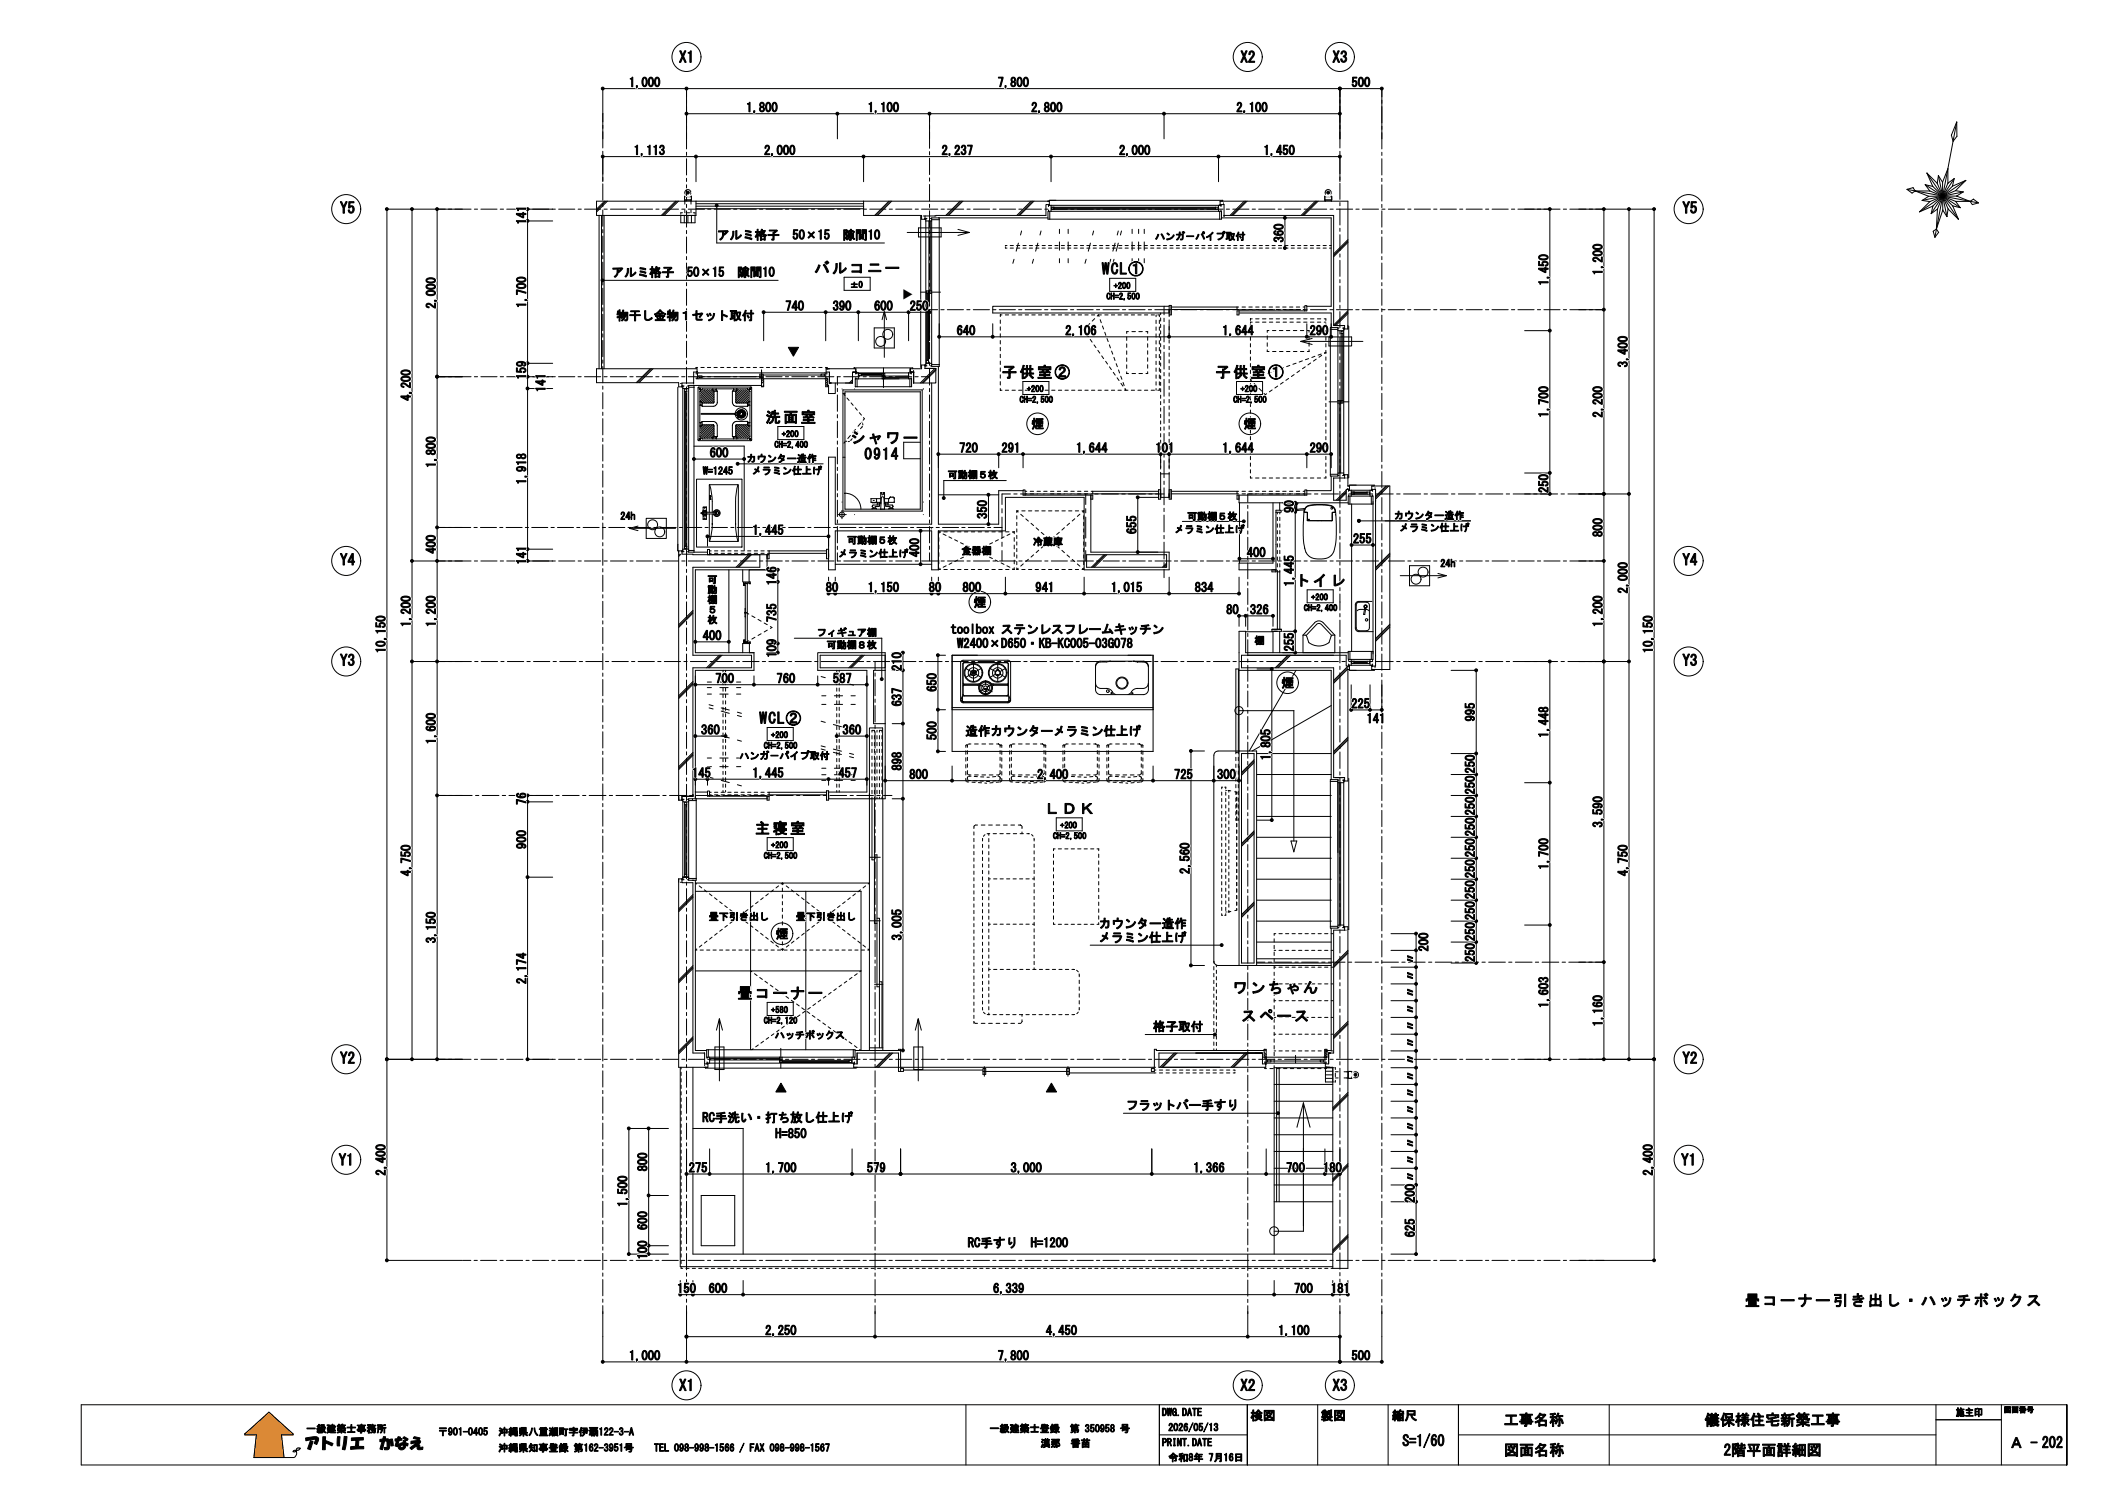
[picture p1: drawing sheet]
<svg xmlns="http://www.w3.org/2000/svg" width="420mm" height="297mm" viewBox="0 0 420 297" stroke-linecap="round" stroke-linejoin="round" font-family="sans-serif">
<defs><g id="words">
<g font-size="3" fill="#fff">
<text x="135.2" y="12.5">X1</text>
<text x="246.9" y="12.5">X2</text>
<text x="265.2" y="12.5">X3</text>
<text x="67.7" y="42.5">Y5</text>
<text x="334.8" y="42.5">Y5</text>
<text x="162.1" y="54.4">バルコニー</text>
<text x="219.3" y="54.6">WCL①</text>
<text x="199.4" y="75.1">子供室②</text>
<text x="241.9" y="75.1">子供室①</text>
<text x="152.4" y="84.1">洗面室</text>
<text x="169.2" y="88.2">シャワー</text>
<text x="172.1" y="91.4">0914</text>
<text x="67.7" y="112.5">Y4</text>
<text x="334.8" y="112.5">Y4</text>
<text x="257.7" y="116.6">トイレ</text>
<text x="67.7" y="132.5">Y3</text>
<text x="334.8" y="132.5">Y3</text>
<text x="151.2" y="144">WCL②</text>
<text x="207.8" y="161.9">ＬＤＫ</text>
<text x="150.3" y="165.9">主寝室</text>
<text x="245.3" y="197.6">ワンちゃん</text>
<text x="146.8" y="198.7">畳コーナー</text>
<text x="247.1" y="203.2">スペース</text>
<text x="67.7" y="211.6">Y2</text>
<text x="334.8" y="211.6">Y2</text>
<text x="67.5" y="231.9">Y1</text>
<text x="334.5" y="231.9">Y1</text>
<text x="347.2" y="259.8">畳コーナー引き出し・ハッチボックス</text>
<text x="135.2" y="276.7">X1</text>
<text x="246.9" y="276.7">X2</text>
<text x="265.2" y="276.7">X3</text>
<text x="279.1" y="287.7">S=1/60</text>
<text x="299.2" y="283.6">工事名称</text>
<text x="339.2" y="283.6">儀保様住宅新築工事</text>
<text x="60.7" y="288.2">アトリエ　かなえ</text>
<text x="299.3" y="289.6">図面名称</text>
<text x="343" y="289.6">2階平面詳細図</text>
<text x="399.8" y="288.1">Ａ - 202</text>
</g>
<g font-size="2.5" fill="#fff">
<text x="125.2" y="17.3">1,000</text>
<text x="198.6" y="17.3">7,800</text>
<text x="269" y="17.3">500</text>
<text x="148.5" y="22.3">1,800</text>
<text x="172.7" y="22.3">1,100</text>
<text x="205.2" y="22.3">2,800</text>
<text x="246" y="22.3">2,100</text>
<text x="126.2" y="30.8">1,113</text>
<text x="152.1" y="30.8">2,000</text>
<text x="187.4" y="30.8">2,237</text>
<text x="222.7" y="30.8">2,000</text>
<text x="251.4" y="30.8">1,450</text>
<text x="104.7" y="44.7" transform="rotate(-90 104.7 44.7)">141</text>
<text x="142.7" y="47.7">アルミ格子　50×15　隙間10</text>
<text x="255.4" y="48.3" transform="rotate(-90 255.4 48.3)">360</text>
<text x="121.7" y="55.1">アルミ格子　50×15　隙間10</text>
<text x="179.8" y="57.3" transform="rotate(90 179.8 57.3)">▲</text>
<text x="308.1" y="56.9" transform="rotate(-90 308.1 56.9)">1,,450</text>
<text x="318.9" y="54.8" transform="rotate(-90 318.9 54.8)">1,,200</text>
<text x="86.8" y="61.4" transform="rotate(-90 86.8 61.4)">2,,000</text>
<text x="104.7" y="61.3" transform="rotate(-90 104.7 61.3)">1,,700</text>
<text x="122.7" y="63.7">物干し金物１セット取付</text>
<text x="156.3" y="61.8">740</text>
<text x="165.7" y="61.8">390</text>
<text x="174" y="61.8">600</text>
<text x="181" y="61.8">250</text>
<text x="159.2" y="69.1" transform="rotate(180 159.2 69.1)">▲</text>
<text x="190.4" y="66.7">640</text>
<text x="212" y="66.7">2,106</text>
<text x="243.2" y="66.7">1,644</text>
<text x="260.6" y="66.7">290</text>
<text x="104.7" y="75.5" transform="rotate(-90 104.7 75.5)">159</text>
<text x="108.6" y="76.8" transform="rotate(-90 108.6 76.8)">41</text>
<text x="323.9" y="73.1" transform="rotate(-90 323.9 73.1)">3,,400</text>
<text x="81.7" y="79.8" transform="rotate(-90 81.7 79.8)">4,,200</text>
<text x="108.6" y="78" transform="rotate(-90 108.6 78)">1</text>
<text x="308.1" y="83.1" transform="rotate(-90 308.1 83.1)">1,,700</text>
<text x="318.9" y="83.1" transform="rotate(-90 318.9 83.1)">2,,200</text>
<text x="205.3" y="85.2">煙</text>
<text x="247.5" y="85.2">煙</text>
<text x="86.7" y="93.1" transform="rotate(-90 86.7 93.1)">1,,800</text>
<text x="141.3" y="91">600</text>
<text x="190.9" y="90">720</text>
<text x="199.3" y="90">291</text>
<text x="214.2" y="90">1,644</text>
<text x="229.9" y="90">101</text>
<text x="243.2" y="90">1,644</text>
<text x="260.6" y="90">290</text>
<text x="104.7" y="96.4" transform="rotate(-90 104.7 96.4)">1,,918</text>
<text x="257.5" y="101.9" transform="rotate(-90 257.5 101.9)">900</text>
<text x="308.1" y="98.1" transform="rotate(-90 308.1 98.1)">250</text>
<text x="149.8" y="106.4">1,445</text>
<text x="196.4" y="103.3" transform="rotate(-90 196.4 103.3)">350</text>
<text x="226.1" y="106.3" transform="rotate(-90 226.1 106.3)">655</text>
<text x="257.5" y="102.1" transform="rotate(-90 257.5 102.1)">9</text>
<text x="318.9" y="106.9" transform="rotate(-90 318.9 106.9)">800</text>
<text x="86.7" y="110.2" transform="rotate(-90 86.7 110.2)">400</text>
<text x="104.7" y="112.4" transform="rotate(-90 104.7 112.4)">141</text>
<text x="182.9" y="110.9" transform="rotate(-90 182.9 110.9)">400</text>
<text x="248.1" y="110.8">400</text>
<text x="269.2" y="108.1">255</text>
<text x="154.5" y="115.2" transform="rotate(-90 154.5 115.2)">46</text>
<text x="154.5" y="116.5" transform="rotate(-90 154.5 116.5)">1</text>
<text x="164.3" y="117.8">80</text>
<text x="172.7" y="117.8">1,150</text>
<text x="184.8" y="117.8">80</text>
<text x="191.5" y="117.8">800</text>
<text x="206" y="117.8">941</text>
<text x="221.1" y="117.8">1,015</text>
<text x="237.8" y="117.8">834</text>
<text x="257.5" y="116.7" transform="rotate(-90 257.5 116.7)">1,,445</text>
<text x="323.9" y="118.1" transform="rotate(-90 323.9 118.1)">2,,000</text>
<text x="81.8" y="124.8" transform="rotate(-90 81.8 124.8)">1,,200</text>
<text x="86.6" y="123.4" transform="rotate(-90 86.6 123.4)">,200</text>
<text x="86.7" y="124.8" transform="rotate(-90 86.7 124.8)">1,,</text>
<text x="86.7" y="124.7" transform="rotate(-90 86.7 124.7)">1,,200</text>
<text x="154.5" y="123.8" transform="rotate(-90 154.5 123.8)">735</text>
<text x="193.8" y="120.7">煙</text>
<text x="244" y="122.2">80</text>
<text x="248.7" y="122.2">326</text>
<text x="318.9" y="124.8" transform="rotate(-90 318.9 124.8)">1,,200</text>
<text x="76.6" y="130" transform="rotate(-90 76.6 130)">10,150</text>
<text x="139.9" y="127.4">400</text>
<text x="154.5" y="129.6" transform="rotate(-90 154.5 129.6)">09</text>
<text x="154.5" y="130.9" transform="rotate(-90 154.5 130.9)">1</text>
<text x="179.4" y="131" transform="rotate(-90 179.4 131)">0</text>
<text x="189.2" y="126.1">toolbox ステンレスフレームキッチン</text>
<text x="190.5" y="128.9">W2400×D650・KB-KC005-03G078</text>
<text x="257.5" y="129.6" transform="rotate(-90 257.5 129.6)">255</text>
<text x="328.7" y="130" transform="rotate(-90 328.7 130)">10,150</text>
<text x="142.4" y="135.9">700</text>
<text x="154.5" y="135.9">760</text>
<text x="165.8" y="135.9">587</text>
<text x="179.4" y="133.5" transform="rotate(-90 179.4 133.5)">21</text>
<text x="186.4" y="137.7" transform="rotate(-90 186.4 137.7)">650</text>
<text x="255" y="136.8">煙</text>
<text x="179.4" y="140.6" transform="rotate(-90 179.4 140.6)">637</text>
<text x="268.9" y="140.9">225</text>
<text x="271.9" y="143.9">141</text>
<text x="293.5" y="143.6" transform="rotate(-90 293.5 143.6)">995</text>
<text x="86.7" y="148.1" transform="rotate(-90 86.7 148.1)">1,,600</text>
<text x="139.5" y="146.1">360</text>
<text x="167.7" y="146.1">360</text>
<text x="186.4" y="147.3" transform="rotate(-90 186.4 147.3)">500</text>
<text x="192.1" y="146.4">造作カウンターメラミン仕上げ</text>
<text x="308.1" y="146.8" transform="rotate(-90 308.1 146.8)">1,,448</text>
<text x="137.8" y="154.7">145</text>
<text x="149.8" y="154.7">1,445</text>
<text x="166.9" y="154.7">457</text>
<text x="179.4" y="153.4" transform="rotate(-90 179.4 153.4)">898</text>
<text x="181" y="155">800</text>
<text x="206.4" y="155">2,400</text>
<text x="233.6" y="155">725</text>
<text x="242.2" y="155">300</text>
<text x="252.8" y="151.3" transform="rotate(-90 252.8 151.3)">1,805</text>
<text x="293.5" y="153.9" transform="rotate(-90 293.5 153.9)">250</text>
<text x="104.7" y="160.2" transform="rotate(-90 104.7 160.2)">76</text>
<text x="293.5" y="158.1" transform="rotate(-90 293.5 158.1)">250</text>
<text x="293.5" y="166.4" transform="rotate(-90 293.5 166.4)">250</text>
<text x="293.5" y="162.3" transform="rotate(-90 293.5 162.3)">250</text>
<text x="318.9" y="164.7" transform="rotate(-90 318.9 164.7)">3,,590</text>
<text x="104.7" y="169" transform="rotate(-90 104.7 169)">900</text>
<text x="236.7" y="173.9" transform="rotate(-90 236.7 173.9)">2,,560</text>
<text x="293.5" y="170.6" transform="rotate(-90 293.5 170.6)">250</text>
<text x="308.1" y="173.1" transform="rotate(-90 308.1 173.1)">1,,700</text>
<text x="81.7" y="174.4" transform="rotate(-90 81.7 174.4)">4,,750</text>
<text x="293.5" y="178.9" transform="rotate(-90 293.5 178.9)">250</text>
<text x="293.5" y="174.8" transform="rotate(-90 293.5 174.8)">250</text>
<text x="323.9" y="174.3" transform="rotate(-90 323.9 174.3)">4,,750</text>
<text x="218.7" y="184.7">カウンター造作</text>
<text x="293.5" y="183.1" transform="rotate(-90 293.5 183.1)">250</text>
<text x="86.7" y="187.7" transform="rotate(-90 86.7 187.7)">3,,150</text>
<text x="154.4" y="186.7">煙</text>
<text x="179.4" y="187.1" transform="rotate(-90 179.4 187.1)">3,,005</text>
<text x="218.6" y="187.4">メラミン仕上げ</text>
<text x="281.3" y="192" transform="rotate(-90 281.3 192)">〃</text>
<text x="284.2" y="189.3" transform="rotate(-90 284.2 189.3)">200</text>
<text x="293.5" y="187.3" transform="rotate(-90 293.5 187.3)">250</text>
<text x="293.5" y="191.4" transform="rotate(-90 293.5 191.4)">250</text>
<text x="104.7" y="195.8" transform="rotate(-90 104.7 195.8)">2,,174</text>
<text x="281.3" y="195.3" transform="rotate(-90 281.3 195.3)">〃</text>
<text x="281.3" y="202" transform="rotate(-90 281.3 202)">〃</text>
<text x="281.3" y="198.6" transform="rotate(-90 281.3 198.6)">〃</text>
<text x="308.1" y="200.6" transform="rotate(-90 308.1 200.6)">1,,603</text>
<text x="229.5" y="205.1">格子取付</text>
<text x="281.3" y="208.6" transform="rotate(-90 281.3 208.6)">〃</text>
<text x="281.3" y="205.3" transform="rotate(-90 281.3 205.3)">〃</text>
<text x="318.9" y="204.3" transform="rotate(-90 318.9 204.3)">1,,160</text>
<text x="281.3" y="215.3" transform="rotate(-90 281.3 215.3)">〃</text>
<text x="281.3" y="212" transform="rotate(-90 281.3 212)">〃</text>
<text x="154.2" y="217.4">▲</text>
<text x="208" y="217.4">▲</text>
<text x="224.1" y="220.8">フラットバー手すり</text>
<text x="281.3" y="222" transform="rotate(-90 281.3 222)">〃</text>
<text x="281.3" y="218.6" transform="rotate(-90 281.3 218.6)">〃</text>
<text x="139.8" y="223.3">RC手洗い・打ち放し仕上げ</text>
<text x="154.3" y="226.5">H=850</text>
<text x="281.3" y="225.3" transform="rotate(-90 281.3 225.3)">〃</text>
<text x="76.8" y="233.9" transform="rotate(-90 76.8 233.9)">2,,400</text>
<text x="128.8" y="233.1" transform="rotate(-90 128.8 233.1)">800</text>
<text x="137.1" y="233.3">275</text>
<text x="152.3" y="233.3">1,700</text>
<text x="172.5" y="233.3">579</text>
<text x="201.1" y="233.3">3,000</text>
<text x="237.5" y="233.3">1,366</text>
<text x="255.9" y="233.3">700</text>
<text x="263.3" y="233.3">180</text>
<text x="281.3" y="228.6" transform="rotate(-90 281.3 228.6)">〃</text>
<text x="281.3" y="232" transform="rotate(-90 281.3 232)">〃</text>
<text x="328.9" y="233.9" transform="rotate(-90 328.9 233.9)">2,,400</text>
<text x="281.3" y="235.3" transform="rotate(-90 281.3 235.3)">〃</text>
<text x="281.5" y="239.4" transform="rotate(-90 281.5 239.4)">200</text>
<text x="124.9" y="240.2" transform="rotate(-90 124.9 240.2)">1,,500</text>
<text x="128.8" y="244.8" transform="rotate(-90 128.8 244.8)">600</text>
<text x="128.8" y="249.3" transform="rotate(-90 128.8 249.3)">00</text>
<text x="128.8" y="250.6" transform="rotate(-90 128.8 250.6)">1</text>
<text x="192.6" y="248.2">RC手すり　H=1200</text>
<text x="281.5" y="246.2" transform="rotate(-90 281.5 246.2)">625</text>
<text x="134.8" y="257.3">150</text>
<text x="141" y="257.3">600</text>
<text x="197.6" y="257.3">6,339</text>
<text x="257.5" y="257.3">700</text>
<text x="264.8" y="257.3">181</text>
<text x="152.3" y="265.6">2,250</text>
<text x="208.1" y="265.6">4,450</text>
<text x="254.4" y="265.6">1,100</text>
<text x="125.2" y="270.6">1,000</text>
<text x="198.6" y="270.6">7,800</text>
<text x="269" y="270.6">500</text>
<text x="248.8" y="282.6">検図</text>
<text x="262.8" y="282.6">製図</text>
<text x="277" y="282.6">縮尺</text>
</g>
<g font-size="2" fill="#fff">
<text x="229.9" y="47.8">ハンガ－パイプ取付</text>
<text x="139.9" y="94.4">W=1245</text>
<text x="148.6" y="92">カウンター造作</text>
<text x="149.6" y="94.4">メラミン仕上げ</text>
<text x="188.6" y="95.2">可動棚５枚</text>
<text x="123.5" y="103.4">24h</text>
<text x="233.7" y="106">メラミン仕上げ</text>
<text x="236.3" y="103.5">可動棚５枚</text>
<text x="277.4" y="103.3">カウンター造作</text>
<text x="278.4" y="105.7">メラミン仕上げ</text>
<text x="166.8" y="110.9">メラミン仕上げ</text>
<text x="168.6" y="108.2">可動棚５枚</text>
<text x="191.4" y="110.3">食器棚</text>
<text x="205.6" y="108.5">冷蔵庫</text>
<text x="286.6" y="112.8">24h</text>
<text x="140.8" y="116">可</text>
<text x="140.8" y="118">動</text>
<text x="140.6" y="121.9">５</text>
<text x="140.8" y="120">棚</text>
<text x="140.8" y="124">枚</text>
<text x="162.5" y="126.6">フィギュア棚</text>
<text x="164.5" y="129">可動棚８枚</text>
<text x="249.6" y="128.2">棚</text>
<text x="147.1" y="151.1">ハンガ－パイプ取付</text>
<text x="141.1" y="183.1">畳下引き出し</text>
<text x="158.4" y="183.1">畳下引き出し</text>
<text x="154.2" y="206.7">ハッチボックス</text>
<text x="231.2" y="281.7">DWG.DATE</text>
<text x="389.2" y="281.7">施主印</text>
<text x="61" y="285">一級建築士事務所</text>
<text x="87.2" y="285.6">〒901-0405　沖縄県八重瀬町字伊覇122-3-A</text>
<text x="196.9" y="285">一級建築士登録　第 350958 号</text>
<text x="207.1" y="287.9">漢那　香苗</text>
<text x="231.2" y="287.7">PRINT.DATE</text>
<text x="232.5" y="284.7">2026/05/13</text>
<text x="87.2" y="288.8">沖縄県知事登録 第162-3951号　　TEL 098-998-1566 / FAX 098-998-1567</text>
<text x="232.5" y="290.7">令和8年 7月16日</text>
</g>
<g font-size="1.7" fill="#fff">
<text x="169.2" y="57.3">±0</text>
<text x="220.2" y="59.6">CH=2,500</text>
<text x="221.6" y="57.5">+200</text>
<text x="204.4" y="78">+200</text>
<text x="246.9" y="78">+200</text>
<text x="202.9" y="80.1">CH=2,500</text>
<text x="245.4" y="80.1">CH=2,500</text>
<text x="154.1" y="89.1">CH=2,400</text>
<text x="155.6" y="87">+200</text>
<text x="260.9" y="119.4">+200</text>
<text x="259.4" y="121.6">CH=2,400</text>
<text x="152" y="148.9">CH=2,500</text>
<text x="153.5" y="146.8">+200</text>
<text x="209.5" y="166.9">CH=2,500</text>
<text x="211" y="164.8">+200</text>
<text x="152" y="170.9">CH=2,500</text>
<text x="153.5" y="168.7">+200</text>
<text x="152" y="203.6">CH=2,120</text>
<text x="153.5" y="201.5">+580</text>
</g>
<text font-size="1.5" fill="#fff" x="398.7" y="281">図面番号</text>
</g></defs>
<g fill="#9aff9a" stroke="#9aff9a" stroke-width=".2">
<path d="M58.8 288.5l.1 .1-.2 .2z" fill-rule="evenodd"/>
<path d="M58.6 288.5h.2l-.2 .4z" fill-rule="evenodd"/>
<path d="M58.5 288.6l.1-.1v.4l-.1-.1z" fill-rule="evenodd"/>
<path d="M58.3 288.7l.2-.1v.2h-.2z" fill-rule="evenodd"/>
<path d="M59 288.2l.4 .3-.5 .1z" fill-rule="evenodd"/>
<path d="M59 288.2l.6 .1-.2 .2z" fill-rule="evenodd"/>
<path d="M59.1 288.2l.7-.1-.2 .2z" fill-rule="evenodd"/>
<path d="M59.3 288.1h.5z" fill-rule="evenodd"/>
</g>
<path d="M48.7 285.2v.3" fill="none" stroke="#c89191" stroke-width=".2"/>
<g fill="#ff8000" stroke="#ff8000" stroke-width=".2">
<path d="M48.8 285.2v.2z"/>
<path d="M48.7 285.3l.1 .1z"/>
<path d="M48.8 285.4l-.1 .1z"/>
<path d="M58.3 285.4v.1z"/>
<path d="M58.3 285.3v.1z"/>
<path d="M58.3 285.2v.2z"/>
<path d="M50.5 290l5.5-4.5 .5 4.5z"/>
<path d="M53.5 281l4.8 4.2v.3z"/>
<path d="M48.8 285.2l4.7-4.2 4.8 4.5z"/>
<path d="M48.8 285.2l9.5 .3h-9.5z"/>
<path d="M51 285.5h5l-5.5 4.5z"/>
</g>
<g fill="none" stroke="#000" stroke-width=".2">
<path d="M136.6 19.9v.7M136.6 17.6h-16.7v11.8M136.6 17.6v1.7M266.6 17.6v11.8M266.6 17.6h8.3v12M266.6 17.6h-130v5h130M266.6 17.6v1.6M274.9 17.6v1.7M119.9 30.1v.7M119.9 36.6v3.2M119.9 36.2v-5h146.7v5M119.9 22.6v1.7"/>
<path d="M136.2 38.6a.69 .69 0 0 1 .6-1 .69 .69 0 0 1 .7 1M136.2 39.8v.8M136.2 38.3v.8M136.2 38.3a.61 .61 0 0 1 .7-.6 .61 .61 0 0 1 .6 .6M136.6 21.2v8.4M136.6 30.3v.6M136.6 31.6v3.2M136.6 35.5v.6M136.6 36.8v3.2M137.5 39.8v.8M137.5 38.3v.8M137.6 39.1v.7h-1.4"/>
<path d="M137.6 39.1h-1.4v.7M138.5 31.2v5M166.6 22.6v5M171.8 31.2v5M184.9 30.2v.6M184.9 31.5v3.2M184.9 35.4v.6M184.9 36.7v3.3M184.9 22.6v6.9M184.9 22.6v1.7M209.1 31.2v5M210.1 39.9h-1.3h34.5l-.1 .1"/>
<path d="M231.6 22.6v5M242.4 31.2v5M263.6 38.6a.69 .69 0 0 1 .6-1 .69 .69 0 0 1 .6 1M263.6 38.3a.61 .61 0 0 1 .6-.6 .61 .61 0 0 1 .6 .6M263.6 38.3v.8M263.6 39.8v.2M264.8 38.3v.8M264.8 39.8v.2M264.9 39.1v.7h-1.3M264.9 39.1h-1.3v.7M266.6 30.1v.6M266.6 36.5v3.2"/>
<path d="M274.9 30.3v.6M274.9 31.6v3.2M274.9 35.5v.6M274.9 36.8v3.2M379.4 37.7l1 .7M381 38l-.4-.7-1.2 .4 14.2 2.7M381 38l2.7 1.1M381 38l-.6 .4M381 38h2.9l5.2 2.1M382.4 39.9l1.6 .2M383 36.7l.9 1.3M383 36.7l7 4.6"/>
<path d="M383 36.7l1.5 .4M383.3 34.4l1.2 2.7M383.3 34.4l6.3 9.2M383.4 34.4l2 2.1M383.7 39.1l-1.3 .8M383.7 39.1l5.6-.1 2.6 1.1 .5 .6M384.5 37.1l4 3.9M385.4 36.5l2.2 5.1-.3 1.5M385.6 34.9l-.2 1.6M385.6 34.9l1.7 8.2M385.6 34.9l.8 1.4 .1 5.5-1.3 3.8M386.5 36.3l1-2.7v2.8"/>
<path d="M387.5 36.4l-2.1 5.2M388.8 35.5l-1.3 .9M388.8 35.5l-.4 1.5M388.8 35.5l-4.6 7M389.3 24.3l-1.1 2.6 .4 1.2M389.3 24.3l-4.4 22.9M389.3 24.3v2.8l-.8 1M390.6 38.2l-1.6-.3-5.1 2.2M390.6 38.2l-1.4 .8M390.6 38.2l-8.2 1.7M391.1 35.9l-2.7 1.1M391.1 35.9l-2.1 2"/>
<path d="M391.1 35.9l-9.2 6.2 2.6-1.1 3.9-4M82 41.6v169.2M87 41.6v169.2M93.7 41.6h-16.7v209.2h15M94.4 41.6h.6M95.7 41.6h3.2M99.5 41.6h.7M100.8 41.6h3.2M104.7 41.6h5.8M105 44h4.9M105 41.6v70M111.1 41.6h3.3"/>
<path d="M115 41.6h.6M116.3 41.6h3.2M119.2 42.8v30.6M119.7 42.8v30.6M119.9 55.8h34.9M119.9 40.5v.6M119.9 41.8v3.2M119.9 45.7v.6M119.9 47v3.2M119.9 50.9v.6M119.9 52.2v3.2M119.9 56v.7"/>
<path d="M119.9 57.3v3.3M120.2 41.6h.6M120.2 42.8v30.6M120.3 40l-1.6 1.6M120.6 40l-1.9 1.9M120.9 40l-2.2 2.2M121.4 41.6h3.3M125.3 41.6h.7M126.6 41.6h3.2M130.5 41.6h.6M131.8 41.6h3.2M134.4 40l-2.8 2.9"/>
<path d="M134.7 40l-2.8 2.9M135 40l-2.9 2.9M135.6 41.6h.7M135.8 42.3h-.4v.2M136.1 42.9v1.4M136.2 41.8v.5M136.5 42.3h.7M136.6 40.7v.6M136.6 42v3.2M136.6 45.8v.7M136.6 47.1v3.3M136.6 51v.7"/>
<path d="M136.6 52.3v3.3M136.6 56.2v.7M136.6 57.5v3.2M136.9 42.9v1.4M136.9 41.6h3.3M137.5 41.8v.5M137.6 42.9v1.4M137.9 42.3h.4v.2M138.3 42.7v1.6h-2.9v-1.6M138.5 41.5h33.3M138.5 41h33.3M138.5 40.5h33.3"/>
<path d="M138.5 40v2.9h-19.8v-2.9h90.1v.7M140.8 41.6h.6M142.1 41.6h3.2M142.6 40.9v7.4h33.3M146 41.6h.6M147.2 41.6h3.3M151.1 41.6h.7M152.4 41.6h3.2M156.3 41.6h.6M157.6 41.6h3.2M161.4 41.6h.7M162.7 41.6h3.2"/>
<path d="M166.6 41.6h.6M167.9 41.6h3.2M167.9 55.2h5.2v2.6h-5.2zM171.7 41.6h.7M171.8 40v2.9h11.5v.7h.7v-.6M173 41.6h3.2M176.9 40l-2.9 2.9M176.9 41.6h.6M177.1 40l-2.8 2.9M177.4 40l-2.8 2.9M178.2 41.6h3.2M180.5 46.2h12.3l-2.2 .6"/>
<path d="M182.1 41.6h.6M182.7 45.3h4.5v1.8h-4.5zM183.2 58.1h3.9M183.3 41.6h3.3M183.4 43.1h-.2v30M183.7 43h.1M183.9 43h.1M184 43.5h.2v28.8M184 43.5v.1M184 43.5l.2 .1M184.2 44h1.1M184.2 43.5l-.2 .1"/>
<path d="M184.3 57.9h.4v14.3h-.4zM184.3 58.4h.4M184.4 43.5l-.4 .1M184.5 58.4v13.3M184.8 57.9h.5M184.8 43.9v14.5h.5M184.9 40.6v.7M184.9 41.9v3.3M184.9 45.9v.6M184.9 47.2v3.2M184.9 51.1v.7M184.9 52.4v3.3"/>
<path d="M184.9 56.3v.7M184.9 57.6v3.3M185.1 44v13.9M185.1 43.5h.2M185.3 43.7h1.5M186.8 43.3v29.6h-1.5v-.1M187.2 41.6h.7M188.5 41.6h3.2M190.6 45.6l2.2 .6M191 40l-2.9 2.9M191.3 40l-2.9 2.9M191.6 40l-2.9 2.9"/>
<path d="M192.4 41.6h.6M193.7 41.6h3.2M197.5 41.6h.7M198.8 41.6h3.2M200 49.2v.2h.3M200.3 48.9h-.3v.1M201 49.4h.6M201 48.9h.6M201.7 51.6l-.2 .8M202.2 49.4h.7M202.2 48.9h.7M202.6 48.4l-.4 1.6"/>
<path d="M202.7 41.6h.6M203.2 46l-.2 .8M203.5 49.4h.6M203.5 48.9h.6M204 41.6h3.2M204.8 49.4h.6M204.8 48.9h.6M205.1 40l-2.8 2.9M205.4 40l-2.8 2.9M205.6 51.6l-.2 .8M205.7 40l-2.8 2.9M206 49.4h.7"/>
<path d="M206 48.9h.7M206.5 48.4l-.5 1.6M207.1 46l-.2 .8M207.3 49.4h.7M207.3 48.9h.7M207.8 41.6h.7M208.5 43.3h-23.2v29M208.6 49.4h.6M208.6 48.9h.6M208.6 42h-.1v1.6h.3M208.6 40.7v.4M208.6 41.8v.2"/>
<path d="M208.6 40.7h.2M208.6 40.9h.5M208.6 42h.5M208.6 40.7l.2 .2M208.8 40.7h-.7v2.2l-24.1 .1M208.8 40.7v.2h-.2M208.8 40.7l-.2 .2M208.8 43.6h33.9M208.8 42v1.6M209.1 40.9h33.3M209.1 42h33.3M209.1 40.9v1.1"/>
<path d="M209.1 41.6h3.3M209.2 41.2v.4v-.4h.5zM209.7 41.2h32.1M209.7 41.2v.4h32.1M209.7 41.4h32.1M209.7 41.3h32.1M209.9 49.4h.6M209.9 48.9h.6M210.8 45.6v.9M210.8 48.1v1.7M210.8 51.5v.8M211.1 49.4h.7"/>
<path d="M211.1 48.9h.7M212.4 49.4h.6M212.4 48.9h.6M212.5 45.6v.9M212.5 48.1v1.7M212.5 51.5v.8M213 41.6h.6M213.7 49.4h.6M213.7 48.9h.6M214.3 41.6h3.2M214.9 49.4h.7M214.9 48.9h.7"/>
<path d="M216.1 51.6l-.3 .8M216.2 49.4h.6M216.2 48.9h.6M216.9 48.4l-.4 1.6M217.5 49.4h.6M217.5 48.9h.6M217.6 46l-.3 .8M218.2 41.6h.6M218.7 49.4h.7M218.7 48.9h.7M219.4 41.6h3.3M220 49.4h.7"/>
<path d="M220 48.9h.7M220.8 55.4h5.1v2.6h-5.1zM221 51.6l-.3 .8M221.3 49.4h.6M221.3 48.9h.6M221.6 51.6l-.2 .8M221.8 48.4l-.4 1.6M222.5 48.4l-.5 1.6M222.5 46l-.2 .8M222.6 49.4h.6M222.6 48.9h.6M223.1 46l-.2 .8"/>
<path d="M223.3 41.6h.7M223.8 49.4h.7M223.8 48.9h.7M224.6 41.6h3.2M225.1 49.4h.6M225.1 48.9h.6M225.2 45.6v.9M225.2 48.1v1.7M225.2 51.5v.8M226.4 49.4h.6M226.4 48.9h.6M226.5 45.6v.9"/>
<path d="M226.5 48.1v1.7M226.5 51.5v.8M227.6 49.4h.7M227.6 48.9h.7M227.6 45.6v.9M227.6 48.1v1.7M227.6 51.5v.8M228.5 41.6h.6M228.9 49.4h.6M228.9 48.9h.6M229.8 41.6h3.2M230.2 49.4h.6"/>
<path d="M230.2 48.9h.6M231.4 49.4h.7M231.4 48.9h.7M232.7 49.4h.7M232.7 48.9h.7M233.6 41.6h.7M234 49.4h.6M234 48.9h.6M234.9 41.6h3.3M235.3 49.4h.6M235.3 48.9h.6M236.5 49.4h.7"/>
<path d="M236.5 48.9h.7M237.8 49.4h.7M237.8 48.9h.7M238.8 41.6h.6M239.1 49.4h.6M239.1 48.9h.6M240.1 41.6h3.2M240.4 49.4h.6M240.4 48.9h.6M241.6 49.4h.7M241.6 48.9h.7M241.8 41.6v-.4h.5v.4"/>
<path d="M242.6 42v1.6M242.7 40.7h.8v2.2M242.7 40.7l.2 .2M242.7 40.9l.2-.2v.2h-.2v-.9h25.4v25.4h-.6v-.6M242.9 49.4h.6M242.9 48.9h.6M242.9 40.9h-.5v1.1h.6v1.6h-.4M242.9 40.9v.2M242.9 41.8v.2M243 43.3h21.8v17.6h-4.8M243 43.3h.1M243.4 40.6v.1"/>
<path d="M243.4 40.4h.1M243.5 42.9h.1M243.5 42.9h21.8v21.9h2.2M244 41.6h.6M244.2 49.4h.6M244.2 48.9h.6M245.2 41.6h3.3M245.4 49.4h.7M245.4 48.9h.7M246.7 49.4h.6M246.7 48.9h.6M247.5 40l-2.8 2.9"/>
<path d="M247.8 40l-2.8 2.9M248 49.4h.6M248 48.9h.6M248.1 40l-2.9 2.9M249.1 41.6h.7M249.2 49.4h.7M249.2 48.9h.7M250.4 41.6h3.2M250.5 49.4h.7M250.5 48.9h.7M251.8 49.4h.6M251.8 48.9h.6"/>
<path d="M253.1 49.4h.6M253.1 48.9h.6M254.3 41.6h.6M254.3 49.4h.7M254.3 48.9h.7M255.6 41.6h3.2M255.6 49.4h.6M255.6 48.9h.6M255.6 43.3v6.1M256.9 49.4h.6M256.9 48.9h.6M258.1 49.4h.7"/>
<path d="M258.1 48.9h.7M259.4 49.4h.6M259.4 48.9h.6M259.4 41.6h.7M260.7 49.4h.6M260.7 48.9h.6M260.7 41.6h3.2M261.7 40l-2.9 2.9M261.9 49.4h.7M261.9 48.9h.7M262 40l-2.9 2.9M262.2 40l-2.8 2.9"/>
<path d="M263.2 49.4h.7M263.2 48.9h.7M264.5 49.4h.3M264.5 48.9h.3M264.6 41.6h.6M265.9 41.6h3.2M266.6 40.3v.6M266.6 41.6v3.2M266.6 45.4v.6M266.6 46.7v3.2M266.6 50.5v.7M266.6 51.8v3.2"/>
<path d="M266.6 55.6v.7M266.6 56.9v3.2M268.2 48.2l-2.9 2.9M268.2 48l-2.9 2.8M268.2 47.7l-2.9 2.8M269.7 41.6h.7M271 41.6h3.2M274.9 40.7v.6M274.9 42v3.2M274.9 45.8v.7M274.9 47.1v3.3M274.9 51v.7"/>
<path d="M274.9 52.3v3.3M274.9 56.2v.7M274.9 57.5v3.2M274.9 41.6h.6M276.2 41.6h3.2M280.1 41.6h.6M281.4 41.6h3.2M285.2 41.6h.7M286.5 41.6h3.2M290.4 41.6h.6M291.7 41.6h3.2M295.5 41.6h.7"/>
<path d="M296.8 41.6h3.2M300.7 41.6h.6M302 41.6h8.4M308.3 41.6v56.7M311 41.6h.6M312.3 41.6h16.8v209.2h-16.8M317.4 41.6h1.7v149.8h-1.7M324.1 41.6v90M383.9 40.1l-2 2M384.5 41l-.3 1.5M385.2 45.6l-.6 .4 .3 1.2M385.2 45.6l.5 .6"/>
<path d="M385.4 41.6l-.2 4M385.5 41.6l-1.3 .9M385.7 46.2l-.8 1M386.5 41.8l.8 1.3M387.6 41.6l2 2M388.5 41l1.5 .3M388.5 41l1.1 2.6M389.1 40.1h2.9l.6-.5 1 .8M389.1 40.1l.9 1.2M393.6 40.4l-1.2 .3M87 75h6.7M94.4 75h.6"/>
<path d="M95.7 75h3.2M99.5 75h.7M100.8 75h3.2M104.7 75h5.8M105 77.3h4.9M105 72.3h4.9M111.1 75h3.3M115 75h.6M116.3 75h3.2M119.9 61.2v.7M119.9 62.5v3.3M119.9 66.4v.7"/>
<path d="M119.9 67.7v3.3M119.9 71.6v.7M119.9 72.9v3.3M119.9 76.8v.6M119.9 78.1v3.2M120.2 75h.6M121.4 75h3.3M125.3 75h.7M126.6 75h3.2M129.4 73.4l-2.8 2.7M129.7 73.4l-2.8 2.7M129.9 73.4l-2.8 2.7"/>
<path d="M130.5 75h.6M131.8 75h3.2M134.9 77l-.1 32.6 .1-1.3M135.3 76.3h.1M135.6 76.3h.1M135.6 75h.7M135.8 77h-.8v-.9h-16.3v-2.7h20v.6h-.7v2.2h-2.3v.8l.1-.2v.5h1.2M135.9 77.3l-.1 32M136.1 76.8h-.4l.2 .2M136.2 77.4h.4v.5h-.4zM136.2 77.9v30.8M136.3 77.9v30.8"/>
<path d="M136.4 77.9v30.8M136.6 61.4v.6M136.6 62.7v3.2M136.6 66.6v.6M136.6 67.9v3.2M136.6 71.8v.6M136.6 73.1v3.2M136.6 77v.6M136.6 78.3v3.2M136.6 77.9v30.8M136.7 76.8h.3M136.9 75h14.8"/>
<path d="M137 77h1.1M137 77.3v32M137.8 76.7h.1M137.8 76.2h.1M138 76.2h.1M138.1 76.7v.3M138.1 77v32.5M138.5 73.3v.1M138.5 74.4v-.2h26v.2M138.8 74.2v1.2M138.8 73.1l-.3 .1M138.9 77.2v10.3l.2 .2"/>
<path d="M138.9 77.2l.1-.2h10.4l.1 .2M139 74.8h.7v.3h-.7zM139.2 77.9l.1 9M139.3 77.8l-.1 .1M139.4 78.3l1.9 1.9M139.4 78.6l1.6 1.6M139.4 79.3l.9 .9M139.4 77.9l2.2 2.3M139.4 79.7l.5 .5M139.4 79l1.2 1.2M139.4 77.4l-.2 .1-.1-.2 .1-.1 .2 .2M139.5 79.9h.1"/>
<path d="M139.4 79.9l-.2 .1M139.4 73.1h.7M139.5 79.9l-.1 .7M139.5 77.7l2.5 2.5M139.7 77.4l-.4 .4M139.7 77.4h.1M139.7 77.4h9M139.7 77.6l2.4 2.3M140.1 77.5l1.9 2M140.4 77.5l1.7 1.7M140.7 73.1h.7M140.8 77.5l1.2 1.3"/>
<path d="M141.1 77.5l1 1M141.5 77.5l.5 .6M141.8 77.6h.7M141.8 77.6l.2 .3M141.8 77.4v.2M142 73.1h.7M142.5 77.6l.2 .3M142.5 77.4v.2M142.7 77.9v2.1M142.7 77.9h-.7v2.2l-2.3 .1-.2-.3M143.4 73.1h.6M144.6 73.1h.7"/>
<path d="M145.9 77.4v.2M146 77.6l-.3 .3M146 77.6h.6M146 73.1h.6M146.4 77.9v2.3h2.3l.3-.3M146.4 77.9h-.7v2.2l.2 .4 .5 .3h2.3M146.6 77.4h.1M146.6 77.4v.2l-.2 .3M147 77.5l-.6 .6M147.2 73.1h.7M147.3 77.5l-.9 1M147.7 77.5l-1.3 1.3"/>
<path d="M148 77.5l-1.6 1.7M148.4 77.5l-2 2M148.6 73.1h.6M148.7 77.6l-2.3 2.3M148.7 77.4h.1M148.8 77.4l.4 .5M148.9 77.7l-2.5 2.5M149 79.9l.2 .1M149 79.9v.7M149 79.7l-.4 .5M149 79l-1.2 1.2M149 78.3l-1.9 1.9"/>
<path d="M149 77.9l-2.2 2.3M149 78.6l-1.5 1.6M149 79.3l-.8 .9M149.2 77.9v8.9l-.5 .5M149.2 77.9h.1M149.5 77.2l.1 10.3-.2 .2M149.8 73.1h.7M151.2 74.4h.6v.7h-.6zM151.2 74.8h.6M151.2 73.1h.6M151.5 76.7h-14.5v.6M151.5 73.6v3.3h.4v-1.5"/>
<path d="M151.8 74.6h11.5M151.9 75.4l-.4 .4M151.9 75.9l-.4 .4M151.9 76.6l-.3 .3M152.4 75h3.2M152.5 73.1h.6M153.8 73.1h.6M155.1 73.1h.6M156.2 75h.7M156.4 73.1h.6M157.5 75h3.2M157.7 73.1h.6"/>
<path d="M159 73.1h.6M160.3 73.1h.6M161.4 75h.6M161.6 73.1h.7M162.7 75h3.2M162.9 73.1h.6M163.3 74.4h.7v.4h-.7zM164.2 73.1l.3 .1M164.3 74.2v2.7h.4v-1.5h-26.2v-.3M164.3 62.1v5.7M164.5 75.1v.3M164.5 73.3v.1"/>
<path d="M164.7 75.4l-.4 .4M164.7 75.9l-.4 .4M164.7 76.5l-.2 .1M164.7 73.4h-.2h.2M164.7 76.3l-.3 .3M165 74v2.2M166.2 76.2v2.1h-1.4v-1.6h-.1M166.5 75h.7M166.6 77.3v.6M166.6 78.6v3.2M166.6 75v1.6M167.5 77.4h.1"/>
<path d="M167.7 78.3h.4M167.7 77.6h15.8M167.7 77.6v24.1h15.8v-24.1M167.8 75h3.3M167.9 78.4l.2 .3M168.5 79.2l.4 .5M169.6 74v2.2M169.6 76.2h-4.6M169.6 76.1l-.1 .1M169.6 75.8l-.4 .4M169.6 75.6l-.7 .6M169.7 74h.7z"/>
<path d="M169.9 73.2v.2M169.9 73.2h11.7v.2M170 77.4h.1M170.2 75.4h.1M170.3 73.4v.6h-.7v2.2M170.3 73.4v.6M170.3 74.2h10.5v1.2M170.3 75.1v.3h.5M170.3 74.2h.1M170.3 73.4h-6v.6h.7v2.2M170.3 74v.2M170.4 74v.2"/>
<path d="M170.4 74h-.1l.1 .2M170.4 74l-.1 .2M170.5 75.4v1.5M170.8 62.1v5.7M170.8 74.2h-.5v.2M170.8 74.2v1.2M170.9 74.7h.4M171.3 74.3h-.5v.4M171.4 74.5h4.1M171.4 74.3l-.1 .4M171.4 74.3h4.1M171.4 74.7h4.1"/>
<path d="M171.7 75h.6M173 75h3.2M173.9 65.2h4v4h-4zM175.5 74.8h.5v.6h-.5zM175.5 74.3v.4M175.5 74.3h.5v.4h-.5M175.8 73.8v2.2M175.8 73.2v3.9M175.9 61.9l.5 1.7M175.9 61.9l-.4 1.7M175.9 61.9v9.2M176.9 75h.6"/>
<path d="M178.1 75h3.3M178.9 75.4h-8.1M180.8 62.1v5.7M180.8 75.4h.5M180.8 74.8h-4.8M180.8 75.1h-4.8M180.8 75.4h-4.8M181 75.4v1.5h-10.9v-1.5M181.1 73.4v.6M181.1 74h.7l-.1 1.9M181.1 73.4v.8M181.1 74l.2 .2"/>
<path d="M181.1 74.2h.2M181.1 74h.2M181.1 73.4h.1M181.3 74v.2M181.3 75.1v.3M181.3 75.4h.1M181.3 74l-.2 .2M181.3 74.2h-.5v1.2M181.3 74.2v.2M181.3 75.4l.1 1.5h-.4M181.7 73.7v.1M181.7 74v2.2"/>
<path d="M181.8 75.9l-.1 .3M181.8 74v2.2M182 75h.7M183.1 77.9v23.4M183.1 78h-15v23.3h15M183.3 75h1.6M183.7 77.4h.1M184.2 72.8h.2M184.2 72.8l-.2-.2v.7h2.2M184.2 72.6l-.2 .2h.2v-.2h-.9v.8h-2.2M184.3 71.7h.4M184.9 61.6v6.2"/>
<path d="M184.9 68.1v3.3M184.9 72v.7M184.9 73.3v3.3M184.9 77.3v.6M184.9 78.6v3.3M184.9 62.1h-33v5.7M184.9 61.6h1.6M185.3 72.5h1.5M185.3 72.3h-1.1v.5M185.3 72.3v.5h-.2M185.3 76.2v28.1h-19.1v-13.3h-1.4v22.4h1.4v-7.8h19.1v7.8h1.4v-7.8h13.3v-6.6h15.7v14.4h16.9v-3.5h-15.6v-11.4M186 73.3l-2.9 2.9"/>
<path d="M186.2 73.3h.1M186.2 73.3v2.9h-4.5M186.2 73.4l-2.8 2.8M186.2 73.7l-2.5 2.5M186.7 72.9v31.4h12v-6.7h4.8M187.2 61.6h.6M188.5 61.6h3.2M192.3 61.6h.7M193.6 61.6h3.2M197.5 61.6h.6M197.5 64.4v2.6M198.8 61.6h3.2"/>
<path d="M199 77.3v.3h.3M199 62.7v.3M199 63.7v.6M199 65v.7M199 66.4v.7M199 67.8v.6M199 69.1v.7M199 70.5v.7M199 71.8v.7M199 73.2v.7M199 74.6v.6M199 75.9v.7"/>
<path d="M199 62.7h.3M200 62.7h.6M200 77.6h.6M201.3 62.7h.7M201.3 77.6h.7M202.6 62.7h.7M202.6 61.6h.7M202.6 77.6h.7M203.5 75.9h5.2v2.6h-5.2zM203.9 61.6h3.3M204 62.7h.6M204 77.6h.6"/>
<path d="M205.3 62.7h.6M205.3 77.6h.6M206.6 62.7h.7M206.6 77.6h.7M207.8 61.6h.7M207.9 62.7h.7M207.9 77.6h.7M209.1 61.6h3.2M209.2 62.7h.7M209.2 77.6h.7M210.6 62.7h.6M210.6 77.6h.6"/>
<path d="M211.9 62.7h.6M211.9 77.6h.6M213 61.6h.6M213.2 62.7h.6M213.2 77.6h.6M214.3 61.6h3.2M214.5 62.7h.7M214.5 77.6h.7M215.8 65.4l-.2 .2 .1 .3M215.8 62.7h.7M215.8 77.6h.7M216.1 66.4l.4 .6"/>
<path d="M216.8 64.4l-.5 .5M216.9 67.5l.4 .6M217.1 62.7h.7M217.1 77.6h.7M217.6 68.6l.4 .6M217.8 63.4l-.5 .5M218.1 61.6h.7M218.3 62.9l.2-.2 .1 .3M218.4 69.7l.4 .6M218.4 62.7h.7M218.4 77.6h.7M218.9 63.6l.2 .6"/>
<path d="M219.2 70.8l.4 .6M219.3 64.9l.3 .6M219.4 61.6h3.2M219.8 66.1l.2 .6M219.8 62.7h.6M219.8 77.6h.6M220 71.9l.3 .5M220.2 67.4l.3 .6M220.7 68.6l.2 .6M220.7 73l.4 .5M221.1 62.7h.7M221.1 77.6h.7"/>
<path d="M221.1 69.9l.3 .6M221.5 74.1l.4 .5M221.6 71.1l.2 .6M222 72.3l.3 .7M222.2 75.2l.4 .5M222.4 62.7h.7M222.4 77.6h.7M222.5 73.6l.2 .6M223 74.8l.2 .7M223 76.3l.4 .5M223.3 61.6h.6M223.4 76.1l.2 .6"/>
<path d="M223.7 62.7h.7M223.7 77.6h.7M223.8 77.4l.2 .2M223.9 77.3l.1 .3M224.1 74v.3h.4M224.1 67v.7M224.1 68.4v.7M224.1 69.8v.7M224.1 71.2v.7M224.1 72.6v.7M224.5 66h-.4v.3M224.6 61.6h3.2"/>
<path d="M225.1 62.7h.6M225.1 77.6h.6M225.2 66h.7M225.2 74.3h.7M226.4 62.7h.6M226.4 77.6h.6M226.6 66h.7M226.6 74.3h.7M227.7 62.7h.6M227.7 77.6h.6M228 66h.3v.3M228.3 74v.3h-.3"/>
<path d="M228.3 67v.7M228.3 68.4v.7M228.3 69.8v.7M228.3 71.2v.7M228.3 72.6v.7M228.4 61.6h.7M229 62.7h.7M229 77.6h.7M229.7 61.6h3.3M230 63.7v.7M230 65v.7M230 66.4v.7"/>
<path d="M230 67.8v.7M230 69.1v.7M230 70.5v.7M230 71.9v.6M230 73.2v.7M230 74.6v.7M230 75.9v.7M230 77.3v.3M230 62.7v.3M230.3 62.7h.3M230.6 63.7v.7M230.6 65v.7"/>
<path d="M230.6 66.4v.7M230.6 67.8v.7M230.6 69.1v.7M230.6 70.5v.7M230.6 71.9v.6M230.6 73.2v.7M230.6 74.6v.7M230.6 75.9v.7M230.6 77.3v.3h-.3M230.7 62.7l-.1 .3M230.9 63.2v.7M230.9 64.5v.7"/>
<path d="M230.9 65.8v.6M230.9 67.1v.6M230.9 68.4v.6M230.9 69.6v.7M230.9 70.9v.7M230.9 72.2v.6M230.9 73.5v.6M230.9 74.8v.6M230.9 76.1v.6M230.9 77.3v.7M230.9 78.6v.6M230.9 79.9v.6"/>
<path d="M230.9 62.3v.3M231.6 63.3v.7M231.6 64.7v3.3M231.6 68.7v.7M231.6 70.1v3.3M231.6 74.1v.7M231.6 75.5v3.3M231.6 79.5v.7M231.6 60.9v1.7M232.6 63.6v.7M232.6 67.6v.7M232.6 68.9v.7"/>
<path d="M232.6 70.2v.7M232.6 71.6v.6M232.6 72.9v.6M232.6 74.2v.6M232.6 75.5v.7M232.6 76.8v.7M232.6 78.1v.7M232.6 79.5v.6M232.6 61.6v.7M232.6 64.4v2.6M232.6 60.9h-35.1v1.4h35.1M232.6 60.8h.4v1.9h-.4"/>
<path d="M232.6 60.8v1.9M232.6 62.7v.3M233 61.6h13.4M233 61.1h13.4M233.6 61.6h.7M234.9 61.6h3.2M238.8 61.6h.6M240.1 61.6h3.2M243.9 61.6h.7M245.2 61.6h3.2M246 75.9h5.2v2.6h-5.2zM246.1 61.1v.5"/>
<path d="M246.5 62.3h18.3v4.7h-78M246.5 61.8v.9h-.4v-.9h13.9v-1h-.4v1M247.1 61.6h.7M247.1 61.1h.7M248.4 61.6h.7M248.4 61.1h.7M248.8 64.4v.7M248.8 65.7v.7M248.8 67.1v.6M248.8 68.4v.6M248.8 69.7v.7M248.8 71v.7"/>
<path d="M248.8 72.3v.7M248.8 73.7v.6M248.8 75v.6M248.8 76.3v.6M248.8 77.6v.7M248.8 78.9v.7M248.8 64.1h.3M249.1 61.6h.6M249.1 75.4l-.3 .2 .2 .2M249.1 63.4h-.3v.4M249.5 76.3l.5 .5M249.8 63.4h.7"/>
<path d="M249.8 64.1h.7M249.8 61.6h.7M249.8 61.1h.7M250.3 75l-.6 .2M250.4 61.6h3.2M250.5 77.3l.5 .5M251.1 61.6h.7M251.1 61.1h.7M251.2 63.4h.7M251.2 64.1h.7M251.5 78.3l.2 .2M251.6 74.5l-.6 .3"/>
<path d="M252 78.3l-.3 .2M252.1 69.6v.3h.4M252.1 66.8v.7M252.1 68.2v.7M252.4 65.8h-.3v.3M252.5 61.6h.7M252.5 61.1h.7M252.5 63.4h.7M252.5 64.1h.7M252.8 74.1l-.6 .2M253.1 77.6l-.6 .4M253.1 65.8h.7"/>
<path d="M253.2 69.9h.6M253.8 61.6h.7M253.8 61.1h.7M253.9 63.4h.7M253.9 64.1h.7M254.1 73.6l-.6 .3M254.2 76.8l-.6 .4M254.2 61.6h.7M254.5 65.8h.7M254.5 69.9h.7M255.2 61.6h.7M255.2 61.1h.7"/>
<path d="M255.3 63.4h.6M255.3 64.1h.6M255.3 76.1l-.6 .3M255.3 73.2l-.6 .2M255.5 61.6h3.3M255.9 65.8h.7M255.9 69.9h.7M256.4 75.3l-.6 .4M256.5 61.6h.7M256.5 61.1h.7M256.6 72.7l-.6 .2M256.6 63.4h.7"/>
<path d="M256.6 64.1h.7M257.3 65.8h.7M257.3 69.9h.7M257.5 74.5l-.6 .4M257.8 72.3l-.6 .2M257.9 61.6h.7M257.9 61.1h.7M258 63.4h.7M258 64.1h.7M258.6 73.7l-.6 .4M258.7 65.8h.7M258.7 69.9h.7"/>
<path d="M258.8 67.9h12.3M258.8 67.9l2.2 .6M259.1 71.8l-.6 .2M259.2 61.6h.4M259.2 61.1h.4M259.3 63.4h.7M259.3 64.1h.7M259.4 61.6h.6M259.7 73l-.6 .4M260 64.4v2.6M260.1 65.8h.3M260.1 69.9h.3"/>
<path d="M260.3 71.4l-.6 .2M260.4 69.6v.3M260.4 65.8v.3M260.4 66.8v.7M260.4 68.2v.7M260.7 61.6h3.2M260.7 63.4h.7M260.7 64.1h.7M260.7 72.2l-.5 .4M261 67.3l-2.2 .6M261.6 70.9l-.6 .2M261.8 71.5l-.5 .3"/>
<path d="M262.1 63.4h.7M262.1 64.1h.7M262.8 70.4l-.6 .3M262.9 70.7l-.5 .4M263.4 63.4h.4M263.4 64.1h.4M263.8 63.4v.4M263.8 64.4v.7M263.8 65.7v.7M263.8 67.1v.6M263.8 68.4v.6M263.8 69.7v.7"/>
<path d="M263.8 71v.7M263.8 72.3v.7M263.8 73.7v.6M263.8 75v.6M263.8 76.3v.6M263.8 77.6v.7M263.8 78.9v.7M263.8 70.1l-.3 .1M263.8 70.1l-.3 .2M264.4 67h4.5v1.8h-4.5zM264.4 79.9h3.9M264.6 61.6h.6"/>
<path d="M264.7 65.5h1.5M265.7 64.8h1.8M265.9 61.6h3.2M266.2 79.7h.5v14.4M266.2 65.3h.2M266.2 65.8h1.1M266.6 60.7v.7M266.6 62v3.2M266.6 65.8v.7M266.6 67.1v3.2M266.6 71v.6M266.6 72.2v3.2"/>
<path d="M266.6 76.1v.6M266.6 77.3v3.2M266.8 65.9h.4v.5h-.4zM266.8 79.7h.4M266.8 66.3v13.9h.4v-.5M267 66.4v13.3M267.1 65.3h.4M267.2 66.3v13.4M267.3 65.4l.2-.1v.1zM267.5 65.4l-.2-.1v29.3M268.2 62.1l-2.7 2.7M268.2 61.8l-2.9 2.9"/>
<path d="M268.2 62.4l-2.4 2.4M268.3 64.9v30.1h-.2M269.7 61.6h.7M271 61.6h3.2M274.9 61.6h.6M274.9 61.4v.6M274.9 62.7v3.2M274.9 66.6v.6M274.9 67.9v3.2M274.9 71.8v.6M274.9 73.1v3.2M274.9 77v.6"/>
<path d="M274.9 78.3v3.2M276.2 61.6h3.2M280 61.6h.7M281.3 61.6h3.3M285.2 61.6h.6M286.5 61.6h3.2M290.4 61.6h.6M291.6 61.6h3.3M295.5 61.6h.7M296.8 61.6h3.2M300.7 61.6h.6M302 61.6h3.2"/>
<path d="M303.3 65.8h5M305.8 61.6h.7M307.1 61.6h3.3M311 61.6h.6M312.3 61.6h6.8h-1.7M119.9 82v.7M119.9 83.3v3.2M119.9 87.2v.6M119.9 88.5v3.2M119.9 92.4v.6M119.9 93.7v3.2M119.9 97.6v.6"/>
<path d="M119.9 98.9v3.2M136.6 82.1v.7M136.6 83.4v3.3M136.6 87.3v.7M136.6 88.6v3.3M136.6 92.5v.7M136.6 93.8v3.2M136.6 97.7v.6M136.6 99v3.2M138.1 88.8h9.9v20.7M138.1 91.3h9.9M139 87.7h10.4"/>
<path d="M139.2 84.7l.3 .1M139.2 84.1h.2v.7l.3-.3M139.3 86.9l.4 .4M139.4 87.3l-.2-.1h-.1l.1 .3 .2-.2M139.4 80.6h.1M139.4 80.6h-.2M139.5 82.4h6.7l.1 .1M139.5 80.6l.2 .2M139.7 83.9l-.3 .2M139.7 87.3h9M139.7 83.9h2.3l.5 .2 .2 .5v2.2l-.3 .3 .1 .2M139.7 84.5h2.3l.1 2.3"/>
<path d="M139.7 80.1v.7M139.7 83.9v.6M139.9 84.5l-.5 .5M140.2 84.5l-.8 .9M140.6 84.5l-1.2 1.2M140.9 84.5l-1.5 1.6M141.1 96.5l.2 .5 .3 1.7 .1 3.2M141.1 96.5v5.4M141.2 96.4l5.6 .1M141.2 99.3l.1 .1M141.2 98.7h.1M141.2 98.7v.6"/>
<path d="M141.2 99.3h.1M141.2 98.7l.1 .6M141.3 99.3v.1M141.3 99.2h.1M141.3 98.8v.4M141.3 98.7h.1M141.3 98.7h-.1M141.3 98.8h.1M141.3 98.7l-.1 .6M141.3 84.5l-1.9 1.9M141.3 99.4h.1M141.3 98.9l.1 .4"/>
<path d="M141.3 98.8v.1M141.3 99.3h.1M141.3 98.7v.1M141.3 99.2l.1 .1M141.4 98.7l-.2 .1 .1 .4M141.4 98.7h.1M141.4 98.7l-.1 .6M141.4 98.7l-.1 .2M141.4 98.7v.6M141.4 99.3h.1M141.6 84.5l-2.2 2.3M141.8 87.1h.7"/>
<path d="M141.8 87.1v.2M141.8 87.1h.1M142 84.5l-2.5 2.5M142 86.9l-.2 .2M142 85.9l-1.2 1.3M142 86.6l-.5 .6M142 86.8h.7M142 85.2l-1.9 2M142.1 86.2l-1 1M142.1 84.8l-2.4 2.3M142.1 85.5l-1.7 1.7M142.1 86.8l-.1 .1"/>
<path d="M142.7 80l-.2 .6-.4 .2h-2.4M145.7 86.8h.7M145.7 86.9l.3 .2M146.3 82.2l-6.8 .1M146.4 85.5l1.6 1.7M146.4 86.2l.9 1M146.4 84.6v2.3l.2 .2M146.4 84.8l2.3 2.3M146.4 85.2l2 2M146.4 86.6l.5 .6M146.4 85.9l1.2 1.3M146.4 84.5l2.5 2.5"/>
<path d="M146.6 87.1h.1M146.6 87.1v.2M146.6 87.1h-.6l-.1 .2M146.6 82.6h.1M146.6 82.2l.1 .4M146.6 82.1l.1 .1M146.6 82.1h.1M146.7 82.7h.1M146.7 82v.1M146.7 82h.1M146.7 82h.4M146.7 82.7l.1 .1"/>
<path d="M146.7 82.5v.1M146.7 82.5h.1M146.7 82.1l.1 .2M146.7 82l.2-.3 .5-.2 .7 .2 .2 .5-.1 .7-.7 .3-.6-.3 .6-.2M146.7 82.4v.1M146.7 82.3l.1 .1M146.7 82.3h.1M146.8 82v.1M146.8 82.7h.1M146.8 82h.1M146.8 82h-.1M146.8 92.3h17"/>
<path d="M146.8 84.5l2.2 2.3M146.8 82.6l.1 .6M146.8 82.5h.1M146.8 82.1h.1M146.8 82.1v.1M146.8 82.5l-.1 .1M146.8 82.5v.1M146.8 96.4l-.5 2.8v5.1M146.9 81.8l.6 .2M146.9 83.2h.1M146.9 96.5v11.1l-.1 .1M146.9 82h.1"/>
<path d="M146.9 82.7h.1M146.9 82.6v.5M146.9 82.7l-.1 .1M146.9 82.6h.1M146.9 82.1h.1M146.9 82.6v.1M146.9 82.3v.1M146.9 82.4v.1M146.9 82.5v.1M147 82h.1M147 82.7h.1M147 82.1l-.1 .1"/>
<path d="M147 82.4v.1M147 82.5v.1M147 82.5h.1M147 82.3h.1M147 82.1h.1M147 82v.1M147 82.6h.1M147 82.1l-.1 .2M147 82.2l-.1 .1M147 82.3v.1M147 82.3l.2 .1M147 82.1v.1"/>
<path d="M147 82.2h.2M147 82v.6M147.1 82h.1v.6h-.2M147.1 82.3h-.1M147.1 84.5l1.9 1.9M147.2 82.1h.1M147.2 82h.3M147.2 82.3h.1M147.2 82.4h.1M147.2 82.1v.1M147.2 82.9l.1 .1M147.2 81.7l.1 .2z"/>
<path d="M147.4 82.8l-.2 .1M147.4 81.9h.1M147.4 81.9l.1-.3v.3M147.5 82l.2 .2 .1 .2-.4 .3M147.5 82.7h-.8M147.5 82.7h.1M147.5 82.8l-.2 .2M147.5 82l.3 .2v.2l-.3 .3M147.5 84.5l1.5 1.6M147.5 82.8h-.1M147.5 81.9v.1M147.5 82.8h.1"/>
<path d="M147.5 82h.1M147.6 95.4h.1M147.6 95.3h-9v13.5M147.6 95.4v13.4M147.6 82.7l-.1 .3M147.6 82l.4-.2zM147.6 82.7v.3l-.1 .1-.1-.1M147.7 83h.1M147.7 81.7h.1M147.7 81.7h.1l-.2 .3M147.7 81.7l-.2 .3M147.8 82.1h.1"/>
<path d="M147.8 82.6h.1M147.8 82.1l.4-.1v.1zM147.8 82.6l-.1 .4M147.8 82.6v.4h-.1M147.8 82.4h.1M147.9 82.5h.1M147.8 84.5l1.2 1.2M147.8 82.5l.2 .4h-.1zM147.8 82.3h.2l-.1-.1 .3 .1M147.9 82.4h.1M147.9 82.4l.3 .3-.3-.3M148 82.3h.1"/>
<path d="M148 82.4h.1M148.1 82.3h.1M148.1 82.4h.1M148.1 82.4h-.3M148.2 84.5l.8 .9M148.2 82.4h.1M148.2 82.4h.2M148.3 82.3h.1M148.3 82.4h-.1M148.3 82.4h.1M148.5 84.5l.5 .5M148.7 83.9h.1"/>
<path d="M148.7 80.8h.1M148.7 84.5h-2.2l-.1 .2M148.7 83.8h-2.2l-.6 .3-.2 .5 .1 2.3M148.7 84.5h.1M148.7 83.8v.7M148.7 80.1v.7M148.7 83.9l.3 .2M148.7 84.5l.2 .2M148.7 80.2h.1M148.9 84.7l.3 .1M148.9 84.1h.1M148.9 80.6l-.2 .2"/>
<path d="M149 84.1v.7M149 80.6h.2M149 84.1h.1M149.2 84.7l-.1 .1M149.2 84.1h-.2M149.4 87.7h.1M154.7 84.9h5.2v2.6h-5.2zM166.6 82.5v.6M166.6 83.8v3.3M166.6 87.7v.7M166.6 89v3.3M166.6 93v.6"/>
<path d="M166.6 94.3v3.3M166.6 98.2v.6M166.6 99.5v3.3M167.5 99.9h.1M167.7 91h.4M168.1 98.1h-.1a3.2 3.2 0 0 1 3.3 3.2M168.2 87.8l-.3 .4M168.3 87.7l.1 .1M169 87.8l-.3 .1M169.2 86.6l-.5 .6M169.3 87.6h.1M169.3 80.2l.4 .4"/>
<path d="M169.5 87.3l-.2 .3M170.1 81.1l.4 .5M170.2 85.4l-.5 .6M170.6 86l-.5 .6M171 82.1l.4 .5M171.2 84.2l-.5 .6M171.5 84h.1M171.6 84.8l-.4 .5M171.6 84.3l.1 .3M171.8 83.1l.2 .2-.3 .3M173.3 99.2h1.9M173.3 99.2v.7h1.9"/>
<path d="M173.5 99.9l.6 .1M173.7 99.6h.2M174.1 99.9v.1M174.4 99.2v.7M174.5 99.9v.6M175 99.9v.3M175.2 98v2.1M175.3 99.1l-.1 2.2h.8M175.3 99l.3-.2 .2 .2M175.4 98v.3l.2 .1 .2-.1-.1-.3M175.5 98h-.3M175.8 98h.1"/>
<path d="M175.8 99.1l.2 2.2M175.9 98l.1 2.1M175.9 98h.1M176 99.2h.9M176.2 99.9v.3M176.6 99.9l.1 .6M176.8 99.2v.7M177 99.1l-.1 .1M177.1 98.9l-.2 .1M177.1 98.9h.1M177.2 98.9h.5M177.7 98.9l.1 .1"/>
<path d="M177.9 99v.1M177.9 99.1v.8h-1.9M183.1 88h-3.3v3.3h3.3M183.7 99.9h.1M184.9 82.5v.7M184.9 83.8v3.3M184.9 87.7v.7M184.9 89v3.3M184.9 93v.6M184.9 94.3v3.3M184.9 98.2v.7M184.9 99.5v3.3"/>
<path d="M186.7 98.4h12M186.7 90.4h12M196.6 98.4v5.9M200.2 95.6h-12.4v3.5M201 98.3h-1.7v2.1M201.7 98.3h.6M203.5 90.4h-4.8v2.7M203.9 98.5v-1h-.4v1h13.9v.8h-.4M203.9 97.7h.4M203.9 98.3h.4M204.9 97.7h.7M206.3 97.7h.7"/>
<path d="M207 98.3h-4M207.6 97.7h.7M208.3 98.3h-1.3M209 97.7h.7M210.3 97.7h.7M211.7 97.7h.7M212.4 98.3h-4M213 97.7h.7M213.7 98.3h-1.3M214.4 97.7h.6M215.7 97.7h.7M216 98.3v2.1"/>
<path d="M217.1 97.7h13.4M217.4 97.7v.6M229.9 98.3h1.7M230.3 99h-4v10.9M230.5 98.3h-16.7M230.9 94v5.3h-.4v-1.9h.4M230.9 81.2v.6M230.9 82.4v.7M230.9 83.7v.7M230.9 85v.6M230.9 86.3v.6M230.9 87.6v.6"/>
<path d="M230.9 88.8v.7M230.9 90.1v.7M230.9 91.4v.7M230.9 92.7v.6M230.9 90.4h-27.4v2.7M230.9 94.3h1.7M231.6 80.9v3.3M231.6 84.9v.7M231.6 86.3v3.3M231.6 90.3v.7M231.6 91.7v3.3M231.6 95.7v.7"/>
<path d="M231.6 97v3.4M232.6 80.8v.6M232.6 82.1v.7M232.6 83.4v.7M232.6 84.7v.7M232.6 86v.7M232.6 87.4v.6M232.6 88.7v.6M232.6 90v.7M232.6 91.3v.7M232.6 92.6v.7M232.6 94v.3"/>
<path d="M232.6 98.2v.8M232.6 97.4h.4v1.9h-.4v-1.8M232.6 94.3v4.7h-1.7v-.8M232.6 90.4h-1.7v2.7M233 98.3h13.4M233 97.7h13.4M246.1 97.7v.6M246.5 98.5v1.5h21.7M247.1 98.3h.7M247.1 97.7h.7M248.3 98.3l-.1 1.6M248.4 97.7h.7"/>
<path d="M248.8 94.8v.3h.3M248.8 80.2v.7M248.8 81.6v.6M248.8 82.9v.6M248.8 84.2v.7M248.8 85.5v.7M248.8 86.8v.7M248.8 88.2v.6M248.8 89.5v.6M248.8 90.8v.7M248.8 92.1v.7M248.8 93.5v.6"/>
<path d="M249.8 95.1h.7M249.8 97.7h.7M250.5 98.3h-2.3M251.1 95.1h.7M251.1 97.7h.7M251.8 98.3h-1.2M252.5 97.7h.7M252.5 95.1h.7M253.8 97.7h.7M253.9 95.1h.6M255.2 97.7h.7M255.2 95.1h.7"/>
<path d="M255.9 98.3h-3.9M256.5 97.7h.7M256.6 95.1h.7M257.2 98.3h-1.1M257.4 98.3h3.4M257.9 97.7h.7M258 95.1h.6M259.2 98.3h.4M259.2 97.7h.4M259.3 95.1h.7M259.6 98.5v-1h.4v1h-13.9v.8h.4M260 90.4h-27.4v2.7"/>
<path d="M260 93.1v-2.7h4.8v2.7M260.7 95.1h.7M261.5 98.3h.7M262.1 95.1h.6M262.9 98.3h3.4M263.8 94.8v.3h-.4M263.8 80.2v.7M263.8 81.6v.6M263.8 82.9v.6M263.8 84.2v.7M263.8 85.5v.7M263.8 86.8v.7"/>
<path d="M263.8 88.2v.6M263.8 89.5v.6M263.8 90.8v.7M263.8 92.1v.7M263.8 93.5v.6M264.7 94.4h1.5M264.8 94.7v2.9h-4.8M266.2 80.2h.5M266.2 94.6h.2M266.2 94.1v-28.9h-1.5v29.5h1.5v-.1M266.4 80.2v13.9M266.6 81.2v.6"/>
<path d="M266.6 82.4v3.2M266.6 86.3v.6M266.6 87.5v3.2M266.6 91.4v.6M266.6 92.6v3.2M266.6 96.5v.6M266.6 97.7v3.2M267 98.3h.6M267.1 94.6h.2M267.3 94.1h-1.1v.5M267.5 94.4v.7M267.5 95.1h-2.2v4.4h2.5v-2.1h.7"/>
<path d="M267.5 95.1h.1M267.5 94.4l-.2 .2M267.5 94.4v.2h-.2M267.5 94.6l-.2-.2h.8v2.3M267.7 95.1h.1M267.8 97.5l-2 2M267.8 97.8l-1.7 1.7M267.8 98.1l-1.4 1.4M268.1 96.7h.4v.7M268.2 97.2l-.2 .2M268.3 98.7l-.1 1.6h.4M268.3 97.4v.4"/>
<path d="M268.3 98.4v.3M268.3 97.4h.2M268.3 98.7h.5M268.3 97.5h.5M268.3 97.4l.2 .1M268.3 98.3h3.4M268.5 97.4v.1h-.2M268.5 97.4l-.2 .1M268.6 98.7v1.6M268.8 97.5v1.2M268.8 97.5h3.8M268.8 98.7h3.8"/>
<path d="M268.9 98.3h.5M269.4 97.9h-.5v.4M269.4 97.9v.4M269.4 98.1h2.6M269.4 98h2.6M269.4 97.9h2.6M269.4 98.3h2.6M269.8 96.5h-1.3h4.9v.2M272 97.9h.5v.4h-.5zM272.4 98.3h.7M272.8 98.7v1.6h.3M272.9 97.5v-.8h3.6v36.5h-3.6v-.8l.2 .1v-.4"/>
<path d="M273.1 97.5h-.5v1.2h.5v32.5h-.5v1.2h.5l-.2 .1h.8v-2.1M273.1 97.5v.3M273.1 98.4v.3M273.1 97.5l-.2-.1h.8v33M273.1 97.4v.1h-.2zM273.5 97.3v.1M273.5 97v.1M273.7 99.5h.1M273.8 98.3h3.4M274.9 82.1v.7M274.9 83.4v3.3M274.9 87.3v.7"/>
<path d="M274.9 88.6v3.3M274.9 92.5v.7M274.9 93.8v3.2M274.9 97.7v.6M274.9 99v3.2M275.7 96.7l-2 2M276 96.7l-2.3 2.3M276.3 96.7l-2.6 2.6M277.8 98.3h.7M279.2 98.3h3.4M283.3 98.3h.7M284.7 98.3h3.4"/>
<path d="M288.7 98.3h.7M290.1 98.3h3.4M294.2 98.3h.7M295.6 98.3h3.4M299.6 98.3h.7M301 98.3h8.9M303.3 94.1h5M310.5 98.3h.7M311.9 98.3h12.2M317.4 98.3h1.7M82 111.6h11.7M87 104.9h6.7"/>
<path d="M94.3 104.9h.6M94.4 111.6h.6M95.6 104.9h3.2M95.7 111.6h3.2M99.4 104.9h.6M99.5 111.6h.7M100.7 104.9h3.2M100.8 111.6h3.2M104.5 104.9h.6M104.7 111.6h5.8M105 109.3h4.9M105.8 104.9h3.2"/>
<path d="M109.6 104.9h.7M110.9 104.9h3.2M111.1 111.6h3.3M114.7 104.9h.7M115 111.6h.6M116 104.9h3.2M116.3 111.6h3.2M119.8 104.9h.7M119.9 102.8v.6M119.9 104.1v3.2M119.9 108v.6M119.9 109.2v3.3"/>
<path d="M119.9 113.1v.7M119.9 114.4v3.3M119.9 118.3v.7M119.9 119.6v3.3M120.2 111.6h.6M121.1 104.9h3.2M121.4 111.6h3.3M124.9 104.9h.7M125.2 105.1h9.2M125.2 105.1l1.7 .5M125.3 111.6h.7M126.2 104.9h3.2"/>
<path d="M126.6 111.6h3.2M126.9 104.7l-1.7 .4M128.6 103.1h4v4h-4zM130.1 104.9h.6M130.5 111.6h.6M131.3 104.9h3.2M131.8 111.6h3.2M135.2 104.9h.6M135.2 110.3l-.2 .1M135.5 110.3l-.5 .4M135.6 111.6h.7M135.7 109.6v.7h2.1v.1h15.2v.8h-.4"/>
<path d="M135.7 109.8h.4M135.7 109.6v.2M135.7 109.6l.2 .2M135.7 109.8l.1-.2h-.8v49.6h.7M135.8 109.3h1.2M135.8 109.3v.5M136.2 108.7v.5h.4M136.2 108.7h.4M136.4 104.9h3.2M136.6 102.9v.6M136.6 104.2v3.2M136.6 108.1v.6"/>
<path d="M136.6 109.4v3.2M136.6 113.3v.6M136.6 114.6v3.2M136.6 118.4v.7M136.6 119.7v3.3M136.6 108.7v.5M136.7 109.8h.3M136.9 111.6h3.3M137 109.5h1.1M137 109.3v.6h3.7M138.1 109.5v.4M138.6 108.8h9"/>
<path d="M139.5 102v.2M139.7 102.2l.1 .2M139.8 102h-.3v.2h.3M139.8 102h.1M139.8 102v.2M139.9 101.7l-.2 .3M139.9 101.5v-.6h.6v.9M139.9 102.4v.2h.6v-.2M139.9 102.6h.6v.7h-.6zM139.9 101.1h.1M139.9 103.1h.1M139.9 101.5h.6"/>
<path d="M139.9 101h.6M139.9 101.6v.2M139.9 103.2h.6M140.2 101.1h.1M140.2 103.1h.1M140.2 101.9l-.2 .2 .2 .2M140.2 101.9h2.3l.1 .1-.1 .3h-2.3M140.3 104.9h.6M140.5 101.9a.33 .33 0 0 0-.5-.1 .33 .33 0 0 0 0 .5 .33 .33 0 0 0 .5 0M140.5 101.7l.1 .2M140.5 100.9h.1M140.5 103.3h.1"/>
<path d="M140.6 101.9a.42 .42 0 0 0-.7-.2 .42 .42 0 0 0 0 .7 .42 .42 0 0 0 .7-.2M140.6 102.2l-.1 .2M140.7 110.4v-1.1h.4v1.1M140.8 111.6h.6M141.1 102.3v5.4a9.6 9.6 0 0 0 .6-3.5v.1M141.1 109.6h.4M141.1 110.1h.4M141.2 107.7h5.6M141.6 104.9h3.1M141.7 102.3v2M141.9 101.9a.69 .69 0 0 1 1.1-.4 .69 .69 0 0 1 0 1.1 .69 .69 0 0 1-1.1-.4M142 101.9a.57 .57 0 0 1 .9-.3 .57 .57 0 0 1 0 .9 .57 .57 0 0 1-.9-.3"/>
<path d="M142.1 111.6h3.2M142.1 109.6h.7M142.1 110.1h.7M142.2 101.9a.36 .36 0 0 1 .7 0 .36 .36 0 0 1-.3 .5l-.4-.2M142.3 101.9l.2 .1-.2 .3M143.5 109.6h.6M143.5 110.1h.6M144.8 109.6h.6M144.8 110.1h.6M145 113.4v16.5M145.4 104.9h.6M146 111.6h.6"/>
<path d="M146.1 109.6h.7M146.1 110.1h.7M146.3 104.3v-.1l.1 1.8 .4 1.7M146.7 104.9h3.1M147.2 111.6h3.3M147.4 109.6h.7M147.4 110.1h.7M147.5 108.8h.1M147.8 113.4v2.4M147.9 116.4v.1M148 116.2h.1M147.9 116v.5h.4"/>
<path d="M147.9 115.8h1.4v.4l-.1-.2h-1.3zM147.9 116.3h.1M148 116h.3M148 116.3l.1 .1M148 116.2v.1M148 116.3h.1M148 116.2l-.1 .1M148 116.4h.1M148.1 116.4h.1M148 116.1v.1M148.1 116.4h-.1M148.1 116.1h-.1"/>
<path d="M148.1 116.3l-.1 .1M148.2 116h.2M148.3 116.1h.1M148.3 116.1h.4M148.3 116.1l-.2-.1v.5M148.3 116h.3M148.6 116.1h.1M148.7 116l-.1 .1M148.7 116l-.1 .2M148.7 116.2l-.4-.1v11.6h.4M148.7 116.2v5.6l-.4 .1 .4 .1M148.7 109.6h.7"/>
<path d="M148.7 110.1h.7M148.9 110.4l-2.5 2.5M149.2 110.4l-2.5 2.5M149.5 110.4l-2.5 2.5M150 109.6h.7M150 110.1h.7M150.5 104.9h.6M151.1 111.6h.7M151.2 110.4v2.5h-13.4v17.5h11.7v2.5h-11.7v25.5M151.4 109.6h.6M151.4 110.1h.6M151.8 104.9h3.1"/>
<path d="M152.4 111.6h3.2M152.6 115.8h2.1M152.6 110.4v3h-3.6v2.4M152.7 109.6h11.7M152.7 110.1h11.7M153 109.6v.5M155.6 104.9h.6M156.3 111.6h.6M156.9 104.9h3.2M157.6 111.6h3.2M160.7 104.9h.6M161.4 111.6h.7"/>
<path d="M162 104.9h3.2M162.7 111.6h3.2M164.8 114.8v3.3h81.7v-3.3M164.8 106.7h-24.1v2M164.8 109.3h-.4v1.9h.4M165.8 104.9h.6M166.2 114.8v3.3M166.2 112.3h19.2M166.6 111.6h.6M166.6 103.4v.7M166.6 104.8v3.2M166.6 108.7v.6"/>
<path d="M166.6 110v1.6M166.7 102.4h1.6M167.1 104.9h3.2M167.5 101.5v1.7M167.9 111.6h3.2M170 102.4h.1M170.9 104.9h.6M171.7 111.6h.7M172.2 104.9h3.2M173 111.6h3.2M173.5 101.1v.2M173.5 100.7l.2 .3"/>
<path d="M173.7 101.1h.6v.2M173.7 101.1h-.2M173.8 101l-.1 .1M174.1 100.9v.2M174.5 100.2h.5M174.8 100.8h-.7M175 100.5v.2l-.2 .1M175 100.2v.3h-1.3l-.1 .2M175.2 100v.2M176 100l-.1 .3M176 104.9h.7M176.2 100.2h.5"/>
<path d="M176.2 100.7l.2 .1M176.2 100.2v.3h1.3l.1 .2M176.2 100.5v.2M176.4 100.8h.6M176.9 111.6h.6M177 100.8l.1 .3M177.3 104.9h3.2M177.5 101.1h.2v.2M177.5 101.1h-.7v.2M177.6 100.6l-.2 .5M178.2 111.6h3.2M181.1 104.9h.7"/>
<path d="M182.1 111.6h.6M182.4 104.9h3.2M183.1 105.6v6.7M183.3 111.6h3.3M183.7 102.4h.1M184.9 103.4v.7M184.9 104.8v3.2M184.9 108.7v.6M184.9 110v1.6M185.3 105.2h.1M185.3 114.8v3.3M186.2 104.9h.7"/>
<path d="M186.7 114.8v3.3M186.8 112.9v.4h.3M186.8 107v.7M186.8 108.4v.8M186.8 109.9v.8M186.8 111.4v.8M186.8 105.8v.4M187.1 113.2l-.3 .1M187.1 105.8h-.3l.2 .1M187.2 111.6h.7M187.5 104.9h3.2M187.6 106.2l.6 .3"/>
<path d="M187.8 113.3h.7M187.8 105.8h.7M188.2 112.6l-.6 .3M188.5 111.6h3.2M188.8 106.8l.5 .3M189.1 113.3h.7M189.1 105.8h.7M189.4 112l-.6 .3M189.9 107.4l.6 .3M190.5 113.3h.7M190.5 105.8h.7M190.5 111.4l-.6 .3"/>
<path d="M191.1 108l.6 .2M191.3 104.9h.7M191.7 110.8l-.6 .3M191.9 113.3h.6M191.9 105.8h.6M192.2 108.5l.6 .3M192.4 111.6h.6M192.6 104.9h3.2M192.8 110.3l-.5 .3M193.2 113.3h.7M193.2 105.8h.7M193.4 109.1l.6 .3"/>
<path d="M193.7 111.6h3.2M194 109.7l-.6 .3M194.6 109.7l.5 .3M194.6 113.3h.7M194.6 105.8h.7M195.1 109.1l-.5 .3M195.7 110.3l.6 .3M196 113.3h.6M196 105.8h.6M196.3 108.5l-.6 .3M196.5 104.9h.6M196.9 110.8l.5 .3"/>
<path d="M197.3 113.3h.7M197.3 105.8h.7M197.5 108l-.6 .2M197.5 111.6h.7M197.7 104.9h1.7M198 111.4l.6 .3M198.6 107.4l-.6 .3M198.7 113.3h.7M198.7 105.8h.7M198.8 111.6h3.2M199.2 112l.5 .3M199.3 101.2v.8"/>
<path d="M199.3 102.9v4.1M199.3 107.9v.8M199.3 109.5v2.1M199.8 106.8l-.6 .3M200 114.8v3.3M200.1 113.3h.6M200.1 105.8h.6M200.3 112.6l.6 .3M200.9 106.2l-.6 .3M201.4 113.3h.4M201.4 105.8h.4M201.5 113.2l.3 .1"/>
<path d="M201.8 105.8l-.3 .1M201.8 107v.7M201.8 108.4v.8M201.8 109.9v.8M201.8 111.4v.8M201.8 112.9v.4M201.8 105.8v.4M202.3 113v.3h.3M202.3 102.6v.7M202.3 103.9v.7M202.3 105.2v.7M202.3 106.5v.7"/>
<path d="M202.3 107.8v.7M202.3 109.1v.6M202.3 110.4v.6M202.3 111.7v.7M202.3 101.6h.3M202.6 101.9l-.3-.3v.4M202.6 113.1l-.3 .2M202.7 111.6h.6M203.1 102.3l.5 .5M203.3 101.6h.6M203.3 113.3h.6M203.6 112.2l-.5 .4"/>
<path d="M204 111.6h3.2M204.1 103.2l.5 .5M204.6 111.3l-.5 .4M204.6 101.6h.7M204.6 113.3h.7M205.1 104.1l.5 .5M205.6 110.4l-.5 .4M205.9 101.6h.7M205.9 113.3h.7M206.1 105l.5 .5M206.6 109.5l-.5 .4M207.1 105.9l.6 .5"/>
<path d="M207.3 101.6h.6M207.3 113.3h.6M207.7 108.6l-.6 .4M207.8 111.6h.7M208.2 106.8l.5 .5M208.6 101.6h.7M208.6 113.3h.7M208.7 107.7l-.5 .4M209.1 111.6h3.3M209.2 107.7l.5 .5M209.7 106.8l-.5 .4M209.9 101.6h.7"/>
<path d="M209.9 113.3h.7M210.2 108.6l.5 .5M210.7 105.9l-.5 .4M211.3 101.6h.6M211.3 113.3h.6M211.3 109.5l.5 .5M211.8 105l-.5 .5M212.3 110.4l.5 .4M212.6 101.6h.6M212.6 113.3h.6M212.8 104.1l-.5 .4M213 111.6h.6"/>
<path d="M213.3 111.3l.5 .4M213.8 103.2l-.5 .5M213.9 101.6h.7M213.9 113.3h.7M214.3 111.6h3.2M214.3 112.2l.5 .4M214.8 102.3l-.5 .4M215.3 101.6h.3M215.3 113.3h.3M215.3 113.1l.3 .2M215.6 101.6l-.3 .3M215.6 102.6v.7"/>
<path d="M215.6 103.9v.7M215.6 105.2v.7M215.6 106.5v.7M215.6 107.8v.7M215.6 109.1v.6M215.6 110.4v.6M215.6 111.7v.7M215.6 113v.3M215.6 101.6v.4M215.7 114.8v3.3M216 101.2v.8M216 102.9v4.1"/>
<path d="M216 107.9v.8M216 109.5v2.1M216.2 110.4h15.9v2.5h-15.9zM218.2 111.6h.6M219.4 111.6h3.3M219.6 110.4l-2.5 2.5M219.9 110.4l-2.5 2.5M220.2 110.4l-2.5 2.5M223.3 111.6h.7M224.6 111.6h3.2M228.5 111.6h.6M229.8 111.6h3.2"/>
<path d="M231.6 101.1v.7M231.6 102.5v3.3M231.6 106.5v.7M231.6 107.9v3.3M231.6 111.9v.7M231.6 113.3v1.6M232.1 112l-.8 .9M232.1 112.3l-.6 .6M232.1 112.6l-.3 .3M232.6 114.8v3.3M233.6 111.6h.7M234.9 111.6h3.3"/>
<path d="M235.2 103.7h12.3M238.8 111.6h.6M240.1 111.6h3.2M244 111.6h.6M245.2 111.6h3.3M246.6 111.2h6.6M246.6 100v12M248.2 100.5v.7M248.2 101.8v3.2M248.2 105.6v.7M248.2 106.9v3.2M248.2 110.7v.7"/>
<path d="M248.2 112v3.2M248.2 115.8v.6M248.2 117.1v3.2M249.1 111.6h.7M250.4 111.6h3.2M253.2 100v12h-6.7v1.4h7.3M253.8 101.9h1.1v-.4h-1.1v12.3h-.8v-.4M254.1 101.9v.4M254.1 102.9v.7M254.1 104.2v.7M254.1 105.6v.6M254.1 106.9v.6"/>
<path d="M254.1 108.2v.6M254.1 109.5v.7M254.1 110.8v.7M254.1 112.1v.7M254.1 113.5v11.7M254.1 113.8h.5M254.3 111.6h.6M254.6 100v1.5M254.6 101.9v.4M254.6 102.9v.7M254.6 104.2v.7M254.6 105.6v.6"/>
<path d="M254.6 106.9v.6M254.6 108.2v.6M254.6 109.5v.7M254.6 110.8v.7M254.6 112.1v.7M254.6 113.5v11.7M255.6 111.6h3.2M257.5 101.6h.1M257.5 101.7l.1 .3h.2l.1-.3M257.5 101.9h.4M257.5 100.4h.4v.7M257.5 101.4h.1"/>
<path d="M257.5 101.6l.2 .1M257.5 101.4v.2M257.6 100.4v.7M257.7 101.5v24.1h-2.5M257.7 100v1.5h-2.5M257.7 101.3h.1M257.7 101.4v.2M257.7 101.7h.1M257.7 101.3l-.2 .1M257.7 101.3l.2 .1M257.8 102h-.1M257.9 101.6h-.1"/>
<path d="M257.9 101v.2M257.9 101.6l-.2 .1M257.9 101.1l-.4-.1v.2M257.9 101.2v.2M257.9 101.2h-.4v.5h.4v-.1M257.9 101.6h.1M258 100.4v1M258.2 100.1h-.9l.2 .3M258.2 100.1l-.3 .3M259.4 101.5l-1.7 .1M259.4 101.5h.1M259.4 111.6h.7"/>
<path d="M259.4 101.7l.2-.6 .6-.5 1.3-.2h1.6l1.9 .2 .5 .5 .2 .6M259.4 101.7h.1M259.5 101.9h.1M259.5 101.9l.6 .1v1.5M259.5 101.9l-.1-.2-.1 2.8v3l.3 1.7 .5 1.1 .6 .5 .5 .3 2.1 .1 1.2-.4 .5-.4 .4-.7M259.5 108.9h.1M259.6 101.2l-1.9 .2M259.9 100.9l.5-.3 1.1-.1h2.7l1 .4 .3 .4 .1 .6-.6 .1v1.6h-4.9v-1.6l-.6-.1 .1-.6zM260 117.3h5.2v2.6h-5.2zM260.7 111.6h3.2M262.2 103.6h.1M262.9 103.6h.1"/>
<path d="M264.6 111.6h.6M264.8 101h.3v.2h-.3zM265.7 101.9v-.2l.1 5.3-.1 1.3-.3 1.3M265.7 101.9l-.6 .1v1.5l-.1 .1h-4.8l-.2-.1M265.9 111.6h3.2M266.6 118.2v3.2M266.6 101.6v.6M266.6 102.8v3.2M266.6 106.7v.6M266.6 108v3.1M266.6 111.8v.6M266.6 113.1v3.2"/>
<path d="M266.6 116.9v.6M268.6 100.3h4.2M268.9 100.3v29.3M268.9 108.4h4.2M269.7 111.6h.7M270.4 103.6h22.2M271 111.6h3.2M271.8 119.8a.62 .62 0 0 1 .6 .6v4.5a.61 .61 0 0 1-.6 .6M271.8 119.8h-1.4a.58 .58 0 0 0-.6 .6v4.5a.62 .62 0 0 0 .6 .6h1.4M272.9 119.7h-2.6a.67 .67 0 0 0-.7 .6v4.7M273.1 100h.1M274.9 111.6h.6"/>
<path d="M274.9 102.9v.6M274.9 104.2v3.2M274.9 108.1v.6M274.9 109.4v3.2M274.9 113.3v.6M274.9 114.6v3.2M274.9 118.4v.7M274.9 119.7v3.3M276.2 111.6h3.2M276.5 110.6l-2.8 2.9M276.5 110.3l-2.8 2.9M276.5 110.1l-2.8 2.8"/>
<path d="M278.6 114.5h9.1M280.1 111.6h.6M280.4 112.5h4v4h-4zM281.4 111.6h3.2M285.2 111.6h.7M286.1 114.1l1.6 .4M286.5 111.6h3.2M287.7 114.5l-1.6 .5M290.4 111.6h.6M291.7 111.6h3.2M295.5 111.6h.7M296.8 111.6h3.2"/>
<path d="M300.7 111.6h.6M302 111.6h3.2M305.8 111.6h.7M307.1 111.6h3.3M311 111.6h.6M312.3 111.6h6.8h-1.7M93.8 131.6h-11.8M94.4 131.6h.7M95.7 131.6h3.3M99.6 131.6h.7M100.9 131.6h3.3M104.8 131.6h.7"/>
<path d="M106.1 131.6h3.3M110 131.6h.7M111.3 131.6h3.3M115.2 131.6h.7M116.5 131.6h3.3M119.9 123.5v.7M119.9 124.8v3.3M119.9 128.7v.6M119.9 130v3.2M119.9 133.9v.7M119.9 135.2v3.2M119.9 139.1v.6"/>
<path d="M120.4 131.6h.7M121.7 131.6h3.3M125.6 131.6h.7M126.9 131.6h3.3M130.8 131.6h.7M132.2 131.6h3.2M136 131.6h.7M136.6 123.6v.7M136.6 124.9v3.3M136.6 128.8v.7M136.6 130.1v3.3M136.6 134v.6"/>
<path d="M136.6 135.3v3.2M136.6 139.2v.6M137.3 131.6h3.3M137.9 136.2l-2.9 2.8M137.9 135.9l-2.9 2.8M137.9 135.6l-2.9 2.8M137.9 122l-2.9 2.8M137.9 121.7l-2.9 2.9M137.9 121.5l-2.9 2.8M138.3 136.2h34.2M138.3 127.7h6.7M140.7 138.1h.8"/>
<path d="M140.7 136.8h.8M140.7 135.7h.8M141.3 131.6h.6M142.5 131.6h3.3M143.1 130.4l-2.5 2.5M143.2 138.1h1.7M143.2 136.8h1.7M143.2 135.7h1.7M143.4 130.4l-2.5 2.5M143.6 130.4l-2.5 2.5M143.8 134.3v.7M143.8 135.6v.6"/>
<path d="M143.8 136.9v.6M143.8 138.2v.6M143.8 139.4v.7M143.9 133.4l-.1 .3M144.3 134.3v.7M144.3 135.6v.6M144.3 136.9v.6M144.3 138.2v.6M144.3 139.4v.7M144.4 133.4l-.1 .3M146.5 131.6h.6M146.5 138.1h.9"/>
<path d="M146.5 136.8h.9M146.5 135.7h.9M147.8 131.6h3.2M148 127.6h.1M147.9 128v-.2h1.3l.1-.1v.3h-1.5v1.9M147.9 127.3v.1M147.9 127.6h.1M147.9 127.3h.4M147.9 127.4v.3M148 127.8h.3M148 127.5v.1M148 127.6h-.1"/>
<path d="M148.1 127.4h.1M148 127.4h.1M148 127.4l.1 .1M148 127.5h.1M148 127.7h.1M148.1 127.5h.1M148.1 127.3v.5h.2M148.1 127.4v.1M148.2 127.8h.2M148.2 122.7h.1M148.2 121.1v1.6M148.2 121.1h.1"/>
<path d="M148.2 121.8v.2M148.2 121.9v.1M148.3 127.8h.1M148.3 127.8h.3M148.3 127.7v.1M148.6 127.7l.1 .1zM148.7 122l.3 .2M148.7 122v5.7M148.8 128h.2M149 127.5l-.3 .2M149.1 128v1.9M149.6 122.5l.6 .4"/>
<path d="M150 134.5v1.7M150.2 126.8l-.6 .3M150.8 123.2l.6 .4M151.4 126.1l-.6 .3M151.6 131.6h.7M152 124l.6 .3M152.6 129.9h2.1v-16.5h-16.4v16.5h11.7v3.5h-11.7v25.5M152.6 128h2.1M152.6 125.4l-.6 .3M153 131.6h3.2M153.3 124.7l.3 .1-.3 .2M156.9 131.6h.6"/>
<path d="M158 127h17.4M158.2 131.6h3.2M162.1 131.6h.6M162.7 134.5v1.7M163.2 130.4h12.9v2.5h-12.9zM163.4 134.6l.8 .2M163.4 131.6h3.2M163.5 138.4h.8M165.8 135.3l1.6 .4M166 138.4h1.6M166.5 134.3v.7M166.5 135.6v.6"/>
<path d="M166.5 136.9v.6M166.5 138.2v.6M166.5 139.4v.7M166.5 133.4v.3M167 134.3v.7M167 135.6v.6M167 136.9v.6M167 138.2v.6M167 139.4v.7M167 133.4v.3M167.3 131.6h.6M168.6 131.6h3.2"/>
<path d="M169 136.1l.8 .2M169.3 138.4h.8M171.4 130.4l-2.5 2.5M171.7 130.4l-2.6 2.5M171.9 130.4l-2.5 2.5M172.5 131.6h.6M173.8 131.6h3.2M174.1 133.9v.6M174.1 135.2v3.2M174.1 139.1v.6M174.1 131.6v1.6M175.4 127v8.1"/>
<path d="M176.1 133.4h-2.3v10.6h2.3M177.5 129.9h2.1v29M177.5 133.4h2.1M177.7 131.6h.6M179 131.6h3.2M182.9 131.6h.6M184.2 131.6h3.2M188.1 131.6h.6M188.1 130.4h-1.5v19.1h1.5M189.4 131.6h3.2M189.4 130.4v19.1h40M191.1 139.3a.53 .53 0 0 0 .5 .5h8.9"/>
<path d="M191.1 131.9v7.4M191.2 139.2v.2l.4 .3M191.5 138.5v1.1M191.6 136.1l.1 .1-.1 .2M191.6 139.7h8.9M191.7 139.6h8.8M191.7 136.2h3M191.8 131.8l-.2 .3M191.8 138.4l-.2-.2 .2 .3M191.8 138.4h8.5l.3-.2-.3 .3M191.8 131.8h8.5zM192.2 133l-.3 .9 .2 .8"/>
<path d="M192.8 134.4l.3 .4 .5 .1M192.8 133.4l-.2 .5 .1 .4M193.1 134h.1a.47 .47 0 0 1 .3-.6 .47 .47 0 0 1 .6 .4 .47 .47 0 0 1-.4 .5l-.6-.1v-.2M193.1 134.2l-.9 .5 .4 .6 1 .3M193.3 131.6h.6M193.6 133.8l.1 .1zM193.6 132.2l-1 .3-.4 .5 .9 .6M193.6 132.8l-.5 .2-.3 .3M193.7 134.5v1.1M193.7 132.8l.5 .2 .3 .3M194 133.7h.1M194.1 133.5l.1 .2"/>
<path d="M194.1 133.5l-.2-.1a.54 .54 0 0 0-.5 0 .54 .54 0 0 0-.3 .5M194.1 133.5h.1M194.1 133.6v.1M194.1 133.6h.1M194.1 133.7h.1M194.2 133.7h.1M194.2 133.7a.62 .62 0 0 1-.3 .6 .62 .62 0 0 1-.7 0l-.2-.1 .1-.3M194.2 134.2l1 .5M194.5 136.3l.2 .2M194.5 134.4l-.3 .4-.5 .1M194.6 133.4l.1 .5-.1 .5M194.6 131.6h3.2"/>
<path d="M194.6 136.1l-3-.1v-3.9v6.1v-1.8l3-.1M194.7 136.6l.2 .9M194.8 136.1l.8 .5M194.9 136.2l-.1 .7 .1 .6M195 137.5a1.25 1.25 0 0 0 1 .6M195.1 136.3l-.2 .6 .2 .5M195.1 137.4a1.09 1.09 0 0 0 .9 .6M195.1 136.2a1.16 1.16 0 0 1 1.9 0M195.1 134.7l-.4 .6-1 .3M195.1 133l-.5-.5-.9-.4v1.1M195.1 133l.3 .8-.3 .9M195.2 133l-1 .6"/>
<path d="M195.6 137.2l-.8 .4M195.8 137.1h.1M196 137l.1 .1 .1-.1M196 137h.2M196.1 137.5v.9M196.1 137.2l.1 .1M196.1 135.4v.9M196.2 137.3h.1M196.4 137.1h.1M196.4 137.2l-.2 .1M196.4 136.7v.1M196.4 136.7h.1"/>
<path d="M196.4 136.8v.1a.36 .36 0 0 1-.2 .3 .36 .36 0 0 1-.4-.2M196.6 137.2l.8 .4M196.7 136.4a.76 .76 0 0 0-1.1-.1 .76 .76 0 0 0 0 1.1 .76 .76 0 0 0 1.1-.2M196.7 136.5l.1 .4-.1 .3M197 133l-.2 .9 .2 .8M197.1 135.9a1.62 1.62 0 0 0-2.3 .2h-.2M197.1 136.3a1.15 1.15 0 0 1-1 1.7M197.1 135.9l.4 .2M197.2 136.2a1.31 1.31 0 0 0-2.2 0M197.2 137.5a1.32 1.32 0 0 1-2.3 0M197.2 136.2l.2 .7-.2 .6M197.2 137.6a1.44 1.44 0 0 1-1.1 .6"/>
<path d="M197.4 136.1l-.8 .5M197.4 136.2h3.1M197.4 136.6v.5l-.2 .4M197.6 134.4l.3 .4 .5 .1M197.6 133.4l-.1 .5 .1 .4M197.6 136.3l-.2 .2M197.6 136.3h2.8l.2 .2M198 134.2l-1 .5 .5 .6 .9 .3M198.3 133.3a.62 .62 0 0 0-.3 .6 .62 .62 0 0 0 .3 .5M198.3 133.3l.2-.1 .2 .2M198.4 134.3h.1M198.4 134.4h.1"/>
<path d="M198.5 134.2h.1M198.4 132.2l-.9 .3-.5 .5 1 .6M198.4 132.8l-.4 .2-.4 .3M198.5 131.6h.6M198.5 134.5v1.1M198.5 132.8l.5 .2 .4 .3M198.6 133.3h-.2a.59 .59 0 0 0 0 1M198.6 134.4h.1M198.6 133.3a.69 .69 0 0 1 .1 .9l-.1 .1M198.6 134.3h.1M198.7 133.3a.55 .55 0 0 1 .3 .6 .55 .55 0 0 1-.4 .5M199.1 134.2l.9 .5"/>
<path d="M199.4 134.4l-.4 .4-.5 .1M199.4 133.4l.1 .5-.1 .5M199.8 131.6h3.2M200 134.7l-.5 .6-1 .3M200 133l-.5-.5-1-.4v1.1M200 133l.2 .8-.2 .9M200 133l-1 .6M200.3 131.8l.3 .3M200.5 131.4a.53 .53 0 0 1 .6 .5M200.5 131.4h-8.9l-.4 .2-.1 .3M200.6 136.1l-.2 .1 .2 .2M200.6 135.9l-.2 .2h-2.8"/>
<path d="M200.6 136.5v1.7M200.6 135.9v-3.8v6.1M200.6 139.5v.1M200.7 138.5v1M200.7 138.5l.2 .5M200.7 138.5h-9.2l-.3 .5a.46 .46 0 0 0 .4 .6M200.8 139.4v.1M200.9 139.5h.1M200.9 139.5l-.1 .1M200.9 138.9l.1 .1a.45 .45 0 0 1-.5 .6M201 139.2l-.1 .3-.4 .2M201 139.1l.1 .2a.55 .55 0 0 1-.6 .5"/>
<path d="M201.1 131.9v7.4M203.7 131.6h.6M205 131.6h3.2M208.9 131.6h.6M210.2 131.6h3.2M214.1 131.6h.6M215.4 131.6h3.2M217.9 136a1.08 1.08 0 0 0 1.1 1h1.2M217.9 135.8l.1 .2M217.9 137.2a1 1 0 0 0 1 1h8.6M219.3 131.6h.6M220.1 137a1.3 1.3 0 0 1 1.2 .7"/>
<path d="M220.2 131.7a2.64 2.64 0 0 0-1.9 .3l-.3 .3v.6M220.6 131.6h3.2M220.9 131.6l-.8 .1M221 137.8h.2v.2h-.2zM221.3 137.6l.7 .6M224.5 131.6h.6M225.2 137.8h.1v.2h-.1zM225.5 131.6l.7 .1M225.8 131.6h3.2M226.2 137a1.49 1.49 0 0 0-1.3 .9l-.5 .3M226.3 131.7h1.1a1.03 1.03 0 0 1 1 1M227.4 131.6a1 1 0 0 1 1.1 .9v4.7"/>
<path d="M227.5 131.6h-8.6a.96 .96 0 0 0-1 .9v4.7M228.4 136a1.04 1.04 0 0 1-1 1h-1.1M228.5 137.2a1.01 1.01 0 0 1-1.1 1M229.7 131.6h.6M231 131.6h3.2M234.9 131.6h.6M236.2 131.6h3.2M240.1 131.6h.6M241.4 131.6h3.3M245.3 131.6h.6M246.5 133.4h18.3v21.7M246.6 131.6h1.7"/>
<path d="M247.8 124.6v-2.1h5.4v2.1M247.8 125.7h5.5M247.8 122.5h-1.3v2.1M248.2 131.6h1.7M248.2 120.9v.6M248.2 122.2v3.2M248.2 126v.6M248.2 127.3v3.2M248.2 131.1v.6M248.2 132.4v3.2M248.2 136.2v.6M248.2 137.5v3.2"/>
<path d="M250.1 133.1h2.9v30.1h-2.9M250.6 131.6h.7M252 131.6h3.4M253 125.2h1.9v.4h-1.9zM253.2 125.6v4.3M254.6 125.6v4.3M256.1 131.6h.6M256.2 130.4l-2.5 2.5M256.5 130.4l-2.5 2.5M256.8 130.4l-2.6 2.5M257.4 131.6h3.4M257.7 125.6v4.3"/>
<path d="M257.8 133.4l-9.3 16M259.2 126.4v3.5M259.2 126.4h.4M259.6 126.4l.3 .2M261.5 131.6h.7M261.5 123.9a1.18 1.18 0 0 1 1.7 0M261.5 123.9l-2.3 2.5M262.8 124.2l-.2-.1h-.6l-2.1 2.3M262.9 131.6h3.4M262.9 124.2l2 2.2M263.2 123.9l2.3 2.5M265.1 126.4l-.3 .2-.4 1.2a3.3 3.3 0 0 1-4 0l-.4-1.2"/>
<path d="M265.1 126.4h.4M265.5 126.4v3.5M266.6 122.1v.6M266.6 123.4v3.3M266.6 127.3v.7M266.6 128.6v3.3M266.6 132.5v.7M266.6 133.9v3.2M266.6 137.8v.7M266.6 139.1v3.3M267 131.6h.6M268.1 133.2v22.2h-.6v-.7"/>
<path d="M268.2 133.1l-2.9 2.8M268.2 132.8l-2.9 2.9M268.2 132.5l-2.9 2.9M268.2 129.9h-20.4v-4.3h-1.3v66.5M268.3 131.2v.2M268.3 132.1v.4M268.3 132.5h.2M268.3 131.2h.5M268.3 132.5l.2-.1v.8h-.4M268.3 131.6h3.4M268.5 132.5h-.7v-2.1h-20.8v2.5h18.3v21.8h2.2M268.6 129.6h-.4l.1 1.6"/>
<path d="M268.6 129.6v1.6M268.6 129.6h4.2M268.8 132.4h-.5l.2 .1M268.8 132.4h3.8M268.8 131.2h3.8M268.8 131.2v1.2M268.8 136.2v5h6.1M268.9 131.6v.4h.5M268.9 131.6h.5M269.4 132h2.6M269.4 131.6h2.6M269.4 131.6v.4"/>
<path d="M269.4 131.8h2.6M269.4 131.9h2.6M269.6 124.9v.1a.7 .7 0 0 0 .7 .7h2.9M270.5 121.3l-.5 .2M270.5 121.2h1M271.5 121a.34 .34 0 0 1-.1-.5 .34 .34 0 0 1 .5-.1 .34 .34 0 0 1-.1 .5l-.1 .1M271.5 120.9l-.2 1.3 .2 .1 .2-1.4M271.6 120.9l-.2-.2 .3-.3 .2 .3-.3 .2M271.6 121h.1M271.6 120.9v.1M271.6 120.9h.1M271.7 120.9l-.1 .1"/>
<path d="M271.7 120.9h.1M271.7 121.2h.2M271.8 121.3l.5 .2M272 131.6h.5v.4h-.5zM272.4 131.6h.7M272.6 136.2v5M273.1 131.2v.2M273.1 129.9h.1M273.1 129.6h-.3v1.6M273.4 133.2v.2h-4.9h1.3M273.5 132.5v.1M273.5 132.8v.1"/>
<path d="M273.7 130.4h.1M273.8 131.6h3.4M274.9 123.6v.7M274.9 124.9v3.3M274.9 128.8v.7M274.9 130.1v3.3M274.9 134v.6M274.9 135.3v8.4M276.5 124.8l-2.8 2.8M276.5 124.5l-2.8 2.8M276.5 124.2l-2.8 2.8M277.8 131.6h.7"/>
<path d="M279.2 131.6h3.4M283.3 131.6h.7M284.7 131.6h3.4M288.7 133.4h5v58.2h-5M288.7 131.6h.7M290.1 131.6h3.4M294.2 131.6h.7M295.6 131.6h3.4M299.6 131.6h.7M301 131.6h8.9M308.3 131.6v52.4M310.5 131.6h.7"/>
<path d="M311.9 131.6h7.2M317.4 131.6h1.7M319.1 131.6h5v79.2M87 158.3h6.9M94.6 158.3h.7M95.9 158.3h3.4M99.9 158.3h.7M101.2 158.3h3.4M105 159.5h4.9M109.9 158.3h-4.9v52.5M110.6 158.3h.6M111.9 158.3h3.3"/>
<path d="M115.9 158.3h.7M117.2 158.3h3.4M119.9 140.4v3.2M119.9 144.3v.6M119.9 145.6v3.2M119.9 149.5v.6M119.9 150.8v3.2M119.9 154.7v.6M119.9 156v3.2M119.9 159.9v.6M121.2 158.3h.7M122.5 158.3h3.4"/>
<path d="M126.5 158.3h.7M127.9 158.3h3.3M131.9 158.3h.6M133.2 158.3h3.3M135.7 159.1v-.7h2.1h-2.1v.8M135.7 159.2h.1v-.2v.5h1.2M135.7 159v.2M135.7 159h.4M135.7 159l.1 .2M135.8 159.5v15h1.2M135.9 159l-.2 .2M136.6 140.5v3.2"/>
<path d="M136.6 144.4v.6M136.6 145.7v3.2M136.6 149.6v.6M136.6 150.9v3.2M136.6 154.7v.7M136.6 156v3.3M136.6 159.9v.7M136.7 159h.3M137 159.3h1.5M137 159.5v15M137.2 158.3h.6M137.8 158.9h.1"/>
<path d="M137.8 158.1v.3h-2.1M137.9 150.3l-2.9 2.8M137.9 150l-2.9 2.8M137.9 149.7l-2.9 2.8M138.3 157.6h2.4M138.3 155h2.4M138.5 158.3h3.3M138.5 158.9v.4M138.5 159.3v15.5M140.7 150.8h.8M140.7 152.5h.8M141.1 140.2l.8 .2"/>
<path d="M141.1 140.8l.8 .3M141.1 145.8l.8 .2M141.1 154.6l.8 .2M141.1 157.6h.4M141.1 158.1h.4M141.1 158.4v-1h-.4v1h12.3v.8h-.4v-.8M142.1 157.6h.7M142.1 158.1h.7M142.5 158.3h.7M143.2 150.8h1.7M143.2 152.5h1.7M143.5 157.6h.6"/>
<path d="M143.5 158.1h.6M143.5 140.8l1.6 .5M143.5 141.5l1.6 .4M143.5 146.4l1.6 .4M143.5 155.3l1.6 .4M143.8 158.3h3.4M143.8 140.7v.7M143.8 142v.6M143.8 143.3v.6M143.8 144.5v.7M143.8 145.8v.7M143.8 147.1v.6"/>
<path d="M143.8 148.4v.6M143.8 149.6v.7M143.8 150.9v.7M143.8 152.2v.6M143.8 153.5v.6M143.8 154.7v.7M143.8 156v.6M143.8 157.3v.3M144.3 140.7v.7M144.3 142v.6M144.3 143.3v.6M144.3 144.5v.7"/>
<path d="M144.3 145.8v.7h-6M144.3 147.1v.6M144.3 148.4v.6M144.3 149.6v.7M144.3 150.9v.7M144.3 152.2v.6M144.3 153.5v.6M144.3 154.7v.7M144.3 156v.6M144.3 157.3v.3M144.8 157.6h.6M144.8 158.1h.6"/>
<path d="M146.1 157.6h.7M146.1 158.1h.7M146.5 150.8h.9M146.5 152.5h.9M146.7 141.7l.8 .2M146.7 142.3l.8 .3M146.7 147.2l.8 .3M146.7 156.1l.8 .3M147.4 157.6h.7M147.4 158.1h.7M147.8 158.3h.7M148.7 157.6h.7"/>
<path d="M148.7 158.1h.7M149.2 158.3h3.3M150 157.6h.7M150 158.1h.7M151.4 157.6h.6M151.4 158.1h.6M152.6 158.9h-15.6v.6M152.6 144.7h5.2v2.6h-5.2zM152.7 157.6h11.7M152.7 158.1h11.7M153 157.6v.5M153.1 158.3h.7"/>
<path d="M154.5 158.3h3.3M158.5 158.3h.6M159.8 158.3h3.3M163.4 143.5l.8 .2M163.4 148.4l.8 .2M163.4 149l.8 .2M163.5 155.3h.8M163.5 140.1h.8M163.5 152.8h.8M163.5 154.1h.8M163.8 158.3h.7M164.4 157.3h.4v1.9h-.4z"/>
<path d="M164.8 157.6h7.7v-24.2h-9.8v-3.5h13.4v29h-11.3M164.8 155h-24.1v1.2M165.1 158.3h3.3M165.8 144.1l1.6 .5M165.8 149l1.6 .5M165.8 149.7l1.6 .4M166 155.3h1.6M166 140.1h1.6M166 152.8h1.6M166 154.1h1.6M166.5 140.7v.7M166.5 142v.6"/>
<path d="M166.5 143.3v.6M166.5 144.5v.7M166.5 145.8v.7h6M166.5 147.1v.6M166.5 148.4v.6M166.5 149.6v.7M166.5 150.9v.7M166.5 152.2v.6M166.5 153.5v.6M166.5 154.7v.7M166.5 156v.6M166.5 157.3v.3"/>
<path d="M167 140.7v.7M167 142v.6M167 143.3v.6M167 144.5v.7M167 145.8v.7M167 147.1v.6M167 148.4v.6M167 149.6v.7M167 150.9v.7M167 152.2v.6M167 153.5v.6M167 154.7v.7"/>
<path d="M167 156v.6M167 157.3v.3M169 145l.8 .2M169 149.9l.8 .2M169 150.5l.8 .2M169.1 158.3h.7M169.3 140.1h.8M169.3 152.8h.8M169.3 154.1h.8M169.3 155.3h.8M170.4 158.3h3.4M172.5 155h-7.7v1.2"/>
<path d="M173 158.9v-14.1h2.6v14.1M173 157.9v51.1M173.5 146.3v.7M173.5 147.7v.7M173.5 149.1v.6M173.5 150.4v.7M173.5 151.8v.7M173.5 153.1v.7M173.5 154.5v.7M173.5 155.9v.6M173.5 157.2v.7M173.5 158.6v12.5h.5"/>
<path d="M174 145.7v-.4h-.5v.4M174 146.3v.7M174 147.7v.7M174 149.1v.6M174 150.4v.7M174 151.8v.7M174 153.1v.7M174 154.5v.7M174 155.9v.6M174 157.2v.7M174 158.6v25.1h.5M174.1 140.4v3.2"/>
<path d="M174.1 144.3v.6M174.1 145.6v3.2M174.1 149.5v.6M174.1 150.8v3.2M174.1 154.7v.6M174.1 156v3.2M174.1 159.9v.6M174.4 158.3h.7M174.5 146.3v.7M174.5 147.7v.7M174.5 149.1v.6M174.5 150.4v.7"/>
<path d="M174.5 151.8v.7M174.5 153.1v.7M174.5 154.5v.7M174.5 155.9v.6M174.5 157.2v.7M174.5 158.6v.3M174.5 145.3v.4M175 146.3v.7M175 147.7v.7M175 149.1v.6M175 150.4v.7M175 151.8v.7"/>
<path d="M175 153.1v.7M175 154.5v.7M175 155.9v.6M175 157.2v.7M175 158.6v.3M175.5 145.7v-.4h-.5v.4M175.5 146.3v.7M175.5 147.7v.7M175.5 149.1v.6M175.5 150.4v.7M175.5 151.8v.7M175.5 153.1v.7"/>
<path d="M175.5 154.5v.7M175.5 155.9v.6M175.5 157.2v.7M175.5 158.6v.3M175.6 158.9v50.1M175.8 158.3h1.6M176.1 155.3h70.4M177.5 158.9h2.1v50.1h-9.5M177.5 144h2.1M186.6 141.2h1.5M189.4 140.8h40M189.4 152.4v2.9"/>
<path d="M192.1 154.9v.3M192.1 149.4v.7M192.1 150.7v.7M192.1 152.1v.7M192.1 153.5v.7M192.2 155.3v.2M192.2 148.4l-.1 .3M192.2 148.2v.1M192.3 148.2h.1M192.4 155.5l.3 .1M192.4 148.2v.1M192.5 154.9h.1"/>
<path d="M192.5 149.4v.6M192.5 150.7v.6M192.5 152v.7M192.5 153.3v.7M192.5 154.6v.3M192.5 153.8v.1M192.5 148.4h.1M192.5 148.4v.3M192.5 154.7v.1M192.5 155.1l.1 .1M192.5 154l.1 .1M192.6 148.1l-.1 .1"/>
<path d="M192.6 154.5h-.1M192.7 155.3h.4M192.7 154.2h.1M192.8 154.4h.4M192.8 154.2h.4M193.2 148h-.5M193.4 155.6l.6 .1M193.7 155.3l.6 .1M193.8 154.5h.6M193.9 148h.7M193.9 154.2h.7M194.6 155.7h.7"/>
<path d="M195 155.4h.6M195.1 154.6h.6M195.3 148h.8M195.3 154.2h.8M195.9 155.8h.4M196.2 155.5h.7M196.4 154.6h.4M196.8 148h.7M196.8 154.2h.7M197.6 155.7l-.7 .1M198.1 154.5l-.6 .1M198.2 155.3l-.7 .1"/>
<path d="M198.3 148h.4M198.3 154.2h.4M198.6 154.4h.1M198.7 155.3h.1M198.8 154.5h.1M198.8 148.1l.1 .1M198.8 155.6h-.6M198.9 154l-.1 .1M198.9 155.1v.1M199 148.3v.4M199 154.6v.3M199 149.3v.7"/>
<path d="M199 150.6v.7M199 152v.6M199 153.3v.6M199 154.7v.1M199 153.8v.1M199 148.3v.1M199 155.6h.1M199 148.2v.1M199.1 155.5l-.1 .1M199.1 148.2h.1M199.2 148.2l.1 .1M199.3 155.3l-.1 .2"/>
<path d="M199.3 149.4v.7M199.3 150.8v.6M199.3 152.1v.7M199.3 153.5v.7M199.3 154.9v.3M199.3 148.3v.1M199.3 148.4v.3M200.9 155.2h.1M200.9 154.9v.3M200.9 148.4v.3M200.9 149.4v.7M200.9 150.7v.7"/>
<path d="M200.9 152.1v.7M200.9 153.5v.7M200.9 148.3v.1M200.9 155.3l.1 .2M200.9 148.2v.1M201 148.2h.1M201.1 155.5l.4 .1M201.1 148.2l.1 .1M201.2 154.6v.3M201.2 149.4v.6M201.2 150.7v.6M201.2 152v.7"/>
<path d="M201.2 153.3v.7M201.2 148.4v.3M201.2 155.1l.1 .1M201.2 154.7v.1M201.3 154v.1M201.3 148.1l-.1 .1M201.4 154.5h-.1M201.4 155.3h.4M201.5 154.2h.1M201.5 154.4h.4M201.5 154.2h.4M201.9 148h-.4"/>
<path d="M202.1 155.6l.6 .1M202.4 155.3l.7 .1M202.5 154.5h.7M202.6 148h.7M202.6 154.2h.7M203.4 155.7h.6M203.7 155.4h.6M203.8 154.6h.6M204.1 148h.7M204.1 154.2h.7M204.6 155.8h.4M205 155.5h.6"/>
<path d="M205.1 154.6h.4M205.5 148h.8M205.5 154.2h.8M206.3 155.7l-.7 .1M206.8 154.5l-.6 .1M206.9 155.3l-.7 .1M207 148h.4M207 154.2h.4M207.3 154.4h.1M207.4 154.2h.1M207.4 155.3h.1M207.5 155.3h-.1"/>
<path d="M207.5 154.5h.1M207.5 155.6h-.6M207.5 148.1l.1 .1M207.6 154l-.1 .1M207.7 155.1l-.1 .1M207.7 154.7v.1M207.7 148.3v.4M207.7 154.6v.3M207.7 149.3v.7M207.7 150.6v.7M207.7 152v.6M207.7 153.3v.6"/>
<path d="M207.7 148.3v.1M207.7 153.8v.1M207.8 148.2l-.1 .1M207.8 155.5v.1M207.8 148.2h.1M208 148.2v.1M208 155.3l-.1 .2M208 155.2h.1M208 149.4v.7M208 150.8v.6M208 152.1v.7M208 153.5v.7"/>
<path d="M208 154.9v.3M208 148.3v.4M211.5 154.9v.3M211.5 155.2h.1M211.5 148.4v.3M211.5 149.4v.7M211.5 150.7v.7M211.5 152.1v.7M211.5 153.5v.7M211.5 148.3v.1M211.5 155.3l.1 .2M211.7 155.5l.4 .1"/>
<path d="M211.7 148.2l-.2 .1M211.7 148.2l.1 .1M211.8 154.9h.1M211.8 148.4h.1M211.8 149.4v.6M211.8 150.7v.6M211.8 152v.7M211.8 153.3v.7M211.8 154.6v.3M211.8 155.1l.1 .1M211.8 148.4v.3M211.8 154.7v.1"/>
<path d="M211.9 154l.1 .1M212 148.1l-.1 .1M212 154.5h-.1M212 155.3h.4M212.1 154.2h.1M212.1 154.4h.4M212.1 154.2h.4M212.5 148h-.4M212.7 155.6l.6 .1M213 155.3l.7 .1M213.1 154.5h.7M213.2 148h.7"/>
<path d="M213.2 154.2h.7M214 155.7h.6M214.3 155.4h.6M214.4 154.6h.6M214.7 148h.7M214.7 154.2h.7M215.2 155.8h.4M215.6 155.5h.6M215.7 154.6h.4M216.1 148h.8M216.1 154.2h.8M216.9 155.7l-.7 .1"/>
<path d="M217.4 154.5l-.6 .1M217.5 155.3l-.7 .1M217.6 148h.4M217.6 154.2h.4M217.9 154.4h.1M218 155.3h.1M218.1 155.3h-.1M218.1 154.5h.1M218.2 155.6h-.7M218.2 148.1v.1M218.3 154l-.1 .1M218.3 155.1l-.1 .1"/>
<path d="M218.3 154.7v.1M218.3 148.3v.4M218.3 154.6v.3M218.3 149.3v.7M218.3 150.6v.7M218.3 152v.6M218.3 153.3v.6M218.3 148.3v.1M218.3 153.8v.1M218.4 155.6h.1M218.4 148.2l-.1 .1M218.4 155.5v.1"/>
<path d="M218.4 148.2h.1M218.6 148.2v.1M218.6 155.3l-.1 .2M218.6 154.9l.1 .3M218.6 149.4v.7M218.6 150.8v.6M218.6 152.1v.7M218.6 153.5v.7M218.6 148.3v.1M218.7 148.4l-.1 .3M220.2 154.9v.3M220.2 155.2h.1"/>
<path d="M220.2 148.4v.3M220.2 149.4v.7M220.2 150.7v.7M220.2 152.1v.7M220.2 153.5v.7M220.2 148.3v.1M220.2 155.3l.1 .2M220.3 148.2l-.1 .1M220.3 148.2h.1M220.4 155.5l.4 .1M220.5 148.2v.1M220.5 154.6l.1 .3"/>
<path d="M220.5 149.4v.6M220.5 150.7v.6M220.5 152v.7M220.5 153.3v.7M220.5 154.7l.1 .1M220.5 148.4v.3M220.6 155.1v.1M220.6 154l.1 .1M220.7 148.1l-.1 .1M220.7 154.5h-.1M220.8 155.3h.3M220.9 154.4h.3"/>
<path d="M221.2 148h-.4M221.2 154.2h-.4M221.4 155.6l.7 .1M221.8 155.3l.6 .1M221.9 154.5h.6M221.9 148h.8M221.9 154.2h.8M222.7 155.7h.6M223 155.4h.7M223.1 154.6h.7M223.4 148h.7M223.4 154.2h.7"/>
<path d="M224 155.8h.4M224.3 155.5h.6M224.4 154.6h.5M224.9 148h.7M224.9 154.2h.7M225.6 155.7l-.6 .1M226.2 154.5l-.7 .1M226.2 155.3l-.6 .1M226.3 148h.5M226.3 154.2h.4M226.6 154.4h.1M226.7 154.2h.1"/>
<path d="M226.7 155.3h.1M226.9 154.5h.1M226.9 148.1l.1 .1M226.9 155.6h-.6M227 154l-.1 .1M227 155.1l-.1 .1M227 148.3v.1M227 154.7l.1 .1M227 154.6v.3M227 148.4v.3M227 149.3v.7M227 150.6v.7"/>
<path d="M227 152v.6M227 153.3v.6M227 148.3l.1 .1M227.1 153.8l-.1 .1M227.1 155.6h.1M227.1 148.2v.1M227.1 155.5v.1M227.2 148.2h.1M227.3 148.2v.1M227.3 155.3v.2M227.4 154.9v.3M227.4 149.4v.7"/>
<path d="M227.4 150.8v.6M227.4 152.1v.7M227.4 153.5v.7M227.4 148.3v.1M227.4 148.4v.3M229.4 152.4v2.9M229.4 141.2h-40v-10.8h40v19.1M239.6 149.4h-2.7v42.7h2.7M241.5 150.2v41.4M242.3 149.4a.8 .8 0 0 0-.8 .8M242.3 149.4h7.7v42.7M243 157.6v.6"/>
<path d="M243 158.9v.6M243.2 156.6h-.2v.4M243.6 156.6h.3l-.1 .4M243.8 157.3h.2M243.8 157.6v.6M243.8 158.9v.6M244.3 157.3h.2v.3M244.5 158.2v.7M244.5 159.5v.6M244.5 157.3l.3 .1M245.6 157.5l.5 .1-.1 .4M245.9 149.7v-16.6h.5l-.1 16.9"/>
<path d="M245.9 150.7v.6M245.9 152v.7M245.9 153.4v.7M245.9 154.7v.7M245.9 156.1v.6M245.9 157.4v.7M245.9 158.8v.6M246 158.6v.7M246 159.9v.7M246.3 149.7h-.4v.3M246.3 150.7v.6M246.3 152v.7"/>
<path d="M246.3 153.4v.7M246.3 154.7v.7M246.3 156.1v.6M246.3 157.4v.7M246.3 158.8v.6M246.5 141.4h10.9M247 149.9h2.5v41.7h-2.5zM248.2 141.3v.6M248.2 142.6v3.2M248.2 146.4v.6M248.2 147.7v3.2M248.2 151.5v.6"/>
<path d="M248.2 152.8v3.1M248.2 156.6v.6M248.2 157.9v3.1M249.5 151.7l-2.5 2.5M249.5 151.5l-2.5 2.5M249.5 151.2l-2.5 2.5M250 158.3h14.8M250 149.9h14.8M250 154.1h14.8M257.4 141.4v25.9M264.7 155.5h1.5M264.8 140.4l-15.7 9"/>
<path d="M265.7 154.7h1.8M266.2 155.2h.2M266.2 155.7h1.1M266.4 155.7v28.3M266.6 143v.7M266.6 144.4v3.2M266.6 148.3v.7M266.6 149.6v3.3M266.6 153.5v.7M266.6 154.9v3.2M266.6 158.8v.6M266.7 155.7v28.3"/>
<path d="M267.1 155.2h.4M267.3 155.4l.2-.2v.2zM267.5 155.4l-.2-.2v29.4M268.2 147.2l-2.9 2.9M268.2 147l-2.9 2.8M268.2 146.7l-2.9 2.8M268.3 154.9v30h-.2M274.9 144.4v.6M274.9 145.7v3.2M274.9 149.6v.6M274.9 150.9v3.2M274.9 154.7v.7"/>
<path d="M274.9 156v3.3M274.9 159.9v.7M288.7 158.3h5M288.7 149.9h5M288.7 154.1h5M303.3 155.7h5M105 174.5h4.9M119.9 161.1v3.3M119.9 165v.7M119.9 166.3v3.3M119.9 170.2v.7M119.9 171.5v3.3"/>
<path d="M119.9 175.4v.7M119.9 176.7v3.3M135.3 175.5h.1M135.6 175.5h.1M135.7 174.9v.7h2.1M135.7 175h.1v-.1h-.8v37.4h5.8v-.6M135.7 174.9v.1M135.7 174.9l.1 .1M135.8 174.5h1.2M135.8 175h.3M135.9 174.9l-.2 .1M136.2 160.1v13.8"/>
<path d="M136.2 160.1v-.5h.4v.5M136.2 173.9h.4v.5h-.4zM136.2 160.1h.4M136.4 160.1v13.8M136.6 161.2v3.3M136.6 165.1v.7M136.6 166.4v3.3M136.6 170.3v.6M136.6 171.6v3.2M136.6 175.5v.6M136.6 176.8v3.2M136.6 160.1v13.8"/>
<path d="M136.7 175h.3M137 174.8h1.5M137 174.5h-1.2v.5M137 174.5v.6h1.5v-.3M137.7 175.1h.4M137.8 175.6v33.9h2.4v2.2M137.9 178.6l-2.9 2.8M137.9 178.3l-2.9 2.8M137.9 178l-2.9 2.8M138.3 175.1v33.9h2.3M138.3 177.3h33M139.1 176.3l.5 .4"/>
<path d="M140.1 177l.5 .4M141.1 177.8l.5 .4M142.1 178.6l.6 .4M143.2 179.4l.5 .4M149.3 177.3v31.6M150.8 179.4l-.5 .4M151.8 178.6l-.5 .4M152.6 166.6h5.2v2.6h-5.2zM152.9 177.8l-.6 .4M153.9 177l-.5 .4M154.9 176.3l-.5 .4M155.6 176.7v.7"/>
<path d="M155.6 178v.7M155.6 179.4v.6M155.6 175.7l.3 .2M155.6 175.7l-.2 .2M155.7 175.7l-.1 .3M156.4 176.3l.5 .4M157.4 177l.5 .4M158.4 177.8l.6 .4M159.5 178.6l.5 .4M160.3 177.3v31.6M160.5 179.4l.5 .4M168.1 179.4l-.5 .4"/>
<path d="M169.2 178.6l-.6 .4M170.2 177.8l-.5 .4M171.2 177l-.5 .4M171.3 177.3v31.7M172.2 176.3l-.5 .4M172.7 175.9l.3-.2h-34.7l.3 .2M173 170.6h2.1M174 170.1h.5v26.2h.5M174.1 161.1v3.3M174.1 165v.7M174.1 166.3v3.3M174.1 170.2v.7"/>
<path d="M174.1 171.5v3.3M174.1 175.4v.7M174.1 176.7v3.3M193.7 164.4v.4M193.7 165.5v.6M193.7 166.8v.6M193.7 168.1v.7M193.7 169.4v.7M193.7 170.7v.7M193.7 172v.7M193.7 173.3v.7M193.7 174.6v.7"/>
<path d="M193.7 175.9v.7M193.7 177.2v.7M193.7 178.5v.7M193.7 179.8v.7M193.9 164.2l-.1 .1M194.5 164.1h-.5M195.2 164.1h.7M195.5 168v.6M195.5 169.3v.6M195.5 170.6v.6M195.5 171.9v.6M195.5 173.2v.6"/>
<path d="M195.5 174.5v.6M195.5 175.8v.6M195.5 177.1v.6M195.5 178.4v.6M195.5 179.7v.6M195.5 166.8v.5M195.9 166.1l-.2 .3M196.7 164.1h.7M196.7 174.9h.3M196.7 166.8v.7M196.7 168.1v.7M196.7 169.4v.7"/>
<path d="M196.7 170.7v.6M196.7 172v.6M196.7 173.3v.6M196.7 174.6v.6M196.7 175.8v.7M196.7 177.1v.7M196.7 178.4v.6M196.7 179.7v.6M196.7 165.9v.3M196.9 165.9h-.5M197.6 165.9h.6M197.7 174.9h.6"/>
<path d="M198.2 164.1h.7M198.9 165.9h.7M199 174.9h.6M199.6 164.1h.8M200.2 165.9h.7M200.2 174.9h.7M201.1 164.1h.7M201.5 174.9h.7M201.6 165.9h.7M202.6 164.1h.4M202.8 174.9h.7M202.9 165.9h.7"/>
<path d="M203.1 164.2l.2 .1M203.3 164.4v.4M203.3 165.5v.4M204.1 174.9h.7M204.3 165.9h.5M205.2 166.1l.3 .2M205.4 174.9h.3M205.7 166.8v.5M205.7 168v.6M205.7 169.3v.6M205.7 170.6v.6M205.7 171.9v.6"/>
<path d="M205.7 173.1v.7M205.7 174.4v.7M205.7 175.7v.7M205.7 177v.7M205.7 178.3v.7M205.7 179.6v.7M209.6 169.9v.7M209.6 171.3v.7M209.6 172.7v.6M209.6 174v.7M209.6 175.4v.7M209.6 176.7v.7"/>
<path d="M209.6 178.1v.7M209.6 179.5v.6M209.9 168.9h-.3v.3M210.1 162.7h5.2v2.6h-5.2zM210.5 168.9h.7M211.8 168.9h.7M213.1 168.9h.7M214.4 168.9h.6M215.7 168.9h.6M217 168.9h.6M218.2 168.9h.4v.3M218.6 169.9v.7"/>
<path d="M218.6 171.3v.7M218.6 172.7v.6M218.6 174v.7M218.6 175.4v.7M218.6 176.7v.7M218.6 178.1v.7M218.6 179.5v.6M243 160.1v.7M243 161.4v.6M243 162.7v.6M243 164v.6M243 165.2v.7"/>
<path d="M243 166.5v.6M243 167.8v.6M243 169v.7M243 170.3v.7M243 171.6v.6M243 172.9v.6M243 174.1v.7M243 175.4v.7M243 176.7v.6M243 178v.6M243 179.2v.7M243.8 160.1v.7"/>
<path d="M243.8 161.4v.6M243.8 162.7v.6M243.8 164v.6M243.8 165.2v.7M243.8 166.5v.6M243.8 167.8v.6M243.8 169v.7M243.8 170.3v.7M243.8 171.6v.6M243.8 172.9v.6M243.8 174.1v.7M243.8 175.4v.7"/>
<path d="M243.8 176.7v.6M243.8 178v.6M243.8 179.2v.7M244.5 160.8v.6M244.5 162.1v.6M244.5 163.3v.7M244.5 164.6v.6M244.5 165.9v.6M244.5 167.1v.7M244.5 168.4v.6M244.5 169.7v.6M244.5 171v.6"/>
<path d="M244.5 172.2v.7M244.5 173.5v.6M244.5 174.8v.6M244.5 176v.7M244.5 177.3v.6M244.5 178.6v.6M244.5 179.9v.6M245.9 162.8v.4h.1M245.9 160.1v.7M245.9 161.5v.7M246 161.2v.7M246 162.5v.7"/>
<path d="M246 163.8v.7M246 165.1v.7M246 166.4v.7M246 167.7v.7M246 169v.7M246 170.3v.7M246 171.6v.7M246 173v.6M246 174.2v.7M246 175.6v.6M246 176.8v.7M246 178.2v.6"/>
<path d="M246 179.5v.6M246.3 162.8v.4h-.1M246.3 160.1v.7M246.3 161.5v.7M248.2 161.7v.6M248.2 162.9v3.2M248.2 166.8v.6M248.2 168v3.2M248.2 171.9v.6M248.2 173.1v3.2M248.2 177v.6M248.2 178.2v3.2"/>
<path d="M249.5 179.7l-2.5 2.5M249.5 179.5l-2.5 2.5M249.5 165.9l-2.5 2.5M249.5 165.6l-2.5 2.5M249.5 165.3l-2.5 2.5M250 162.4h14.8M250 166.6h14.8M250 170.8h14.8M250 174.9h14.8M250 179.1h14.8M256.8 167.3h1.2l-.6 2.2zM266.6 160.1v3.3"/>
<path d="M266.6 164v.7M266.6 165.3v3.3M266.6 169.3v.6M266.6 170.6v3.3M266.6 174.5v.7M266.6 175.8v3.3M266.6 179.7v.7M274.9 161.2v3.3M274.9 165.1v.7M274.9 166.4v3.3M274.9 170.3v.6M274.9 171.6v3.2"/>
<path d="M274.9 175.5v.6M274.9 176.8v3.2M288.7 162.4h5M288.7 166.6h5M288.7 170.8h5M288.7 174.9h5M288.7 179.1h5M119.9 180.6v.7M119.9 181.9v3.2M119.9 185.8v.6M119.9 187.1v3.2M119.9 191v.6"/>
<path d="M119.9 192.3v3.2M119.9 196.2v.6M119.9 197.5v3.2M136.6 180.7v.6M136.6 182v3.2M136.6 185.9v.6M136.6 187.2v3.2M136.6 191.1v.6M136.6 192.3v3.3M136.6 196.2v.7M136.6 197.5v3.3M137.9 192.7l-2.9 2.8"/>
<path d="M137.9 192.4l-2.9 2.9M137.9 192.1l-2.9 2.9M138.3 189h.4M138.3 193.2h33M138.6 188.8l-.2 .2M139.3 189h.6M139.6 188l-.5 .4M140.6 189h.6M140.6 187.2l-.5 .4M141.7 186.5l-.6 .4M141.8 189h.7M142.7 185.7l-.5 .4"/>
<path d="M143.1 189h.7M143.7 184.9l-.5 .4M144.2 180.2l.5 .4M144.4 189h.7M144.7 184.1l-.5 .4M145.2 181l.5 .4M145.7 189h.6M145.7 183.3l-.5 .4M146.2 181.8l.5 .3M146.7 182.5l-.5 .4M147 189h.6M147.2 182.5l.6 .4"/>
<path d="M147.8 181.8l-.5 .3M148.3 189h.6M148.3 183.3l.5 .4M148.8 181l-.5 .4M149.3 184.1l.5 .4M149.3 193.2l.3 .1M149.6 189h.6M149.8 180.2l-.5 .4M150.1 193.7l.5 .4M150.3 184.9l.5 .4M150.8 189h.7M151.1 194.5l.6 .4"/>
<path d="M151.3 185.7l.5 .4M152.1 189h.6M152.2 195.2l.5 .4M152.3 186.5l.5 .4M152.6 199.4h5.2v2.6h-5.2zM153.2 196l.6 .4M153.3 187.2l.5 .4M153.4 189h.6M154.3 196.7l.5 .4M154.4 188l.5 .4M154.7 189h.6M155.3 197.5l.5 .4"/>
<path d="M155.4 188.8l.3 .2M155.6 180.7v.7M155.6 182v.7M155.6 183.4v.6M155.6 184.7v.7M155.6 186v.7M155.6 187.4v.6M155.6 188.7v.3M155.9 188.8l-.2 .2M156 189h.6M156.4 198.2l.5 .4M156.9 188l-.5 .4"/>
<path d="M157.2 189h.7M157.4 199l.5 .4M158 187.2l-.6 .4M158.5 199.7l.5 .4M158.5 189h.7M159 186.5l-.5 .4M159.8 189h.7M160 185.7l-.5 .4M161 184.9l-.5 .4M161.1 189h.6M161.5 180.2l.5 .4M162 184.1l-.5 .4"/>
<path d="M162.3 199.7l-.6 .4M162.4 189h.6M162.5 181l.5 .4M163 183.3l-.5 .4M163.3 198.9l-.5 .4M163.5 181.8l.5 .3M163.6 189h.7M164.1 182.5l-.6 .4M164.3 198.2l-.5 .4M164.6 182.5l.5 .4M164.9 189h.7M165.1 181.8l-.5 .3"/>
<path d="M165.3 197.4l-.5 .4M165.6 183.3l.5 .4M166.1 181l-.5 .4M166.2 189h.7M166.4 196.7l-.5 .4M166.6 184.1l.5 .4M167.1 180.2l-.5 .4M167.4 196l-.5 .3M167.5 189h.6M167.6 184.9l.5 .4M168.5 195.2l-.6 .4M168.6 185.7l.5 .4"/>
<path d="M168.8 189h.6M169.5 194.5l-.5 .3M169.6 186.5l.5 .4M170.1 189h.6M170.5 193.7l-.5 .4M170.7 187.2l.5 .4M171.3 193.2l-.3 .1M171.4 189h.6M171.7 188l.5 .4M172.7 188.8l.3 .2h-.4M173 183.2h2.1M174 195.8h1.6"/>
<path d="M174.1 180.6v.7M174.1 181.9v3.2M174.1 185.8v.6M174.1 187.1v3.2M174.1 191v.6M174.1 192.3v3.2M174.1 196.2v.6M174.1 197.5v3.2M174.5 182.7h.5v25.8M175 195.3h.5v13.2M193.7 181.1v.7M193.7 182.4v.7"/>
<path d="M193.7 183.7v.7M193.7 185v.7M193.7 186.4v.6M193.7 187.6v.7M193.7 189v.6M193.7 190.2v.7M193.7 191.6v.6M193.7 192.9v.6M193.7 194.2v.6M193.7 195.5v.6M193.7 196.8v.6M193.7 198.1v.6"/>
<path d="M193.7 199.4v.6M195.5 181v.6M195.5 182.2v.7M195.5 183.6v.6M195.5 184.8v.7M195.5 186.1v.7M195.5 187.5v.6M195.5 188.7v.7M195.5 190v.7M195.5 191.3v.7M195.5 192.6v.7M195.5 193.9v.7"/>
<path d="M195.5 195.2v.7M195.5 196.5v.7M195.5 197.8v.7M195.5 199.1v.7M196.7 192.9h.3M196.7 181v.6M196.7 182.3v.6M196.7 183.6v.6M196.7 184.8v.7M196.7 186.1v.7M196.7 187.4v.6M196.7 188.7v.6"/>
<path d="M196.7 190v.6M196.7 191.3v.6M196.7 192.6v.6M196.7 193.8v.7M196.7 195.1v.7M196.7 196.4v.7M196.7 197.7v.6M196.7 199v.6M196.7 183.9h.3M197.7 192.9h.6M197.7 183.9h.6M199 183.9h.6"/>
<path d="M199 192.9h.6M200.2 183.9h.7M200.3 192.9h.6M201.5 183.9h.7M201.6 192.9h.6M202.8 183.9h.7M202.9 192.9h.6M204.1 183.9h.7M204.2 192.9h.6M205.4 183.9h.3M205.5 192.9h.6M205.7 180.9v.6"/>
<path d="M205.7 182.2v.7M205.7 183.5v.7M205.7 184.8v.6M205.7 186.1v.6M205.7 187.4v.6M205.7 188.7v.6M205.7 190v.6M205.7 191.3v.6M205.7 192.6v.3M206.8 192.9h.6M208.1 192.9h.6M209.3 192.9h.7"/>
<path d="M209.6 183.6v.3h.3M209.6 180.8v.7M209.6 182.2v.7M210.5 183.9h.7M210.7 192.9h.6M211.8 183.9h.7M212 192.9h.6M213.1 183.9h.7M213.2 192.9h.6M214.2 193l.3 .4M214.4 183.9h.6M214.7 193.8v.5"/>
<path d="M214.7 195v.7M214.7 196.4v.6M214.7 197.7v.7M214.7 199.1v.6M215.7 183.9h.6M216.9 188h26.2M217 183.9h.6M218.6 183.6v.3h-.4M218.6 180.8v.7M218.6 182.2v.7M241.5 192.3v.7M241.5 193.7v.7"/>
<path d="M241.5 195v.7M241.5 196.4v.7M241.5 197.8v.6M241.5 199.1v.7M241.5 191.2v.1a.84 .84 0 0 0 .8 .8h22.5M242 192v.4M242 193v.7M242 194.3v.7M242 195.6v.7M242 196.9v.7M242 198.2v.7M242 199.5v.7"/>
<path d="M243 181.8v.3h.2M243 180.5v.6M243.8 181.4h.2M243.8 181.8l.1 .3h-.3M243.8 180.5v.6M244.5 181.1v.3M244.9 181.3l-.6 .1M246 180.8v.3l-.4 .1M248.2 182.1v.6M248.2 183.3v3.2M248.2 187.2v.6M248.2 188.4v3.2"/>
<path d="M248.2 192.3v.6M248.2 193.5v3.2M248.2 197.4v.6M248.2 198.6v3.2M249.5 180l-2.5 2.5M250 191.6h14.8M250 183.3h14.8M250 187.4h14.8M250 191.4h1.6M250 190.8h14.8M252.3 191.4h.7M253.5 186.8v.6"/>
<path d="M253.5 188.1v.7M253.5 189.4v.7M253.5 190.8v.6M253.5 192.1v.6M253.5 193.4v.7M253.5 194.7v.7M253.5 196.1v.6M253.5 197.4v.7M253.5 198.7v.7M253.5 199.1h.3M253.5 195.7h.3M253.5 192.4h.3"/>
<path d="M253.5 189.1h.3M253.6 191.4h3.4M253.8 185.8h-.3v.3M254.4 199.1h.7M254.4 195.7h.7M254.4 192.4h.7M254.4 189.1h.7M254.4 185.8h.7M255.7 199.1h.7M255.7 195.7h.7M255.7 192.4h.7M255.7 189.1h.7"/>
<path d="M255.7 185.8h.7M257 199.1h.7M257 195.7h.7M257 192.4h.7M257 189.1h.7M257 185.8h.7M257.6 191.4h.7M258.3 199.1h.7M258.3 195.7h.7M258.3 192.4h.7M258.3 189.1h.7M258.3 185.8h.7"/>
<path d="M258.9 191.4h3.4M259.6 199.1h.7M259.6 195.7h.7M259.6 192.4h.7M259.6 189.1h.7M259.6 185.8h.7M260.9 199.1h.7M260.9 195.7h.7M260.9 192.4h.7M260.9 189.1h.7M260.9 185.8h.7M262.2 199.1h.7"/>
<path d="M262.2 195.7h.7M262.2 192.4h.7M262.2 189.1h.7M262.2 185.8h.7M262.9 191.4h.7M263.5 199.1h.7M263.5 195.7h.7M263.5 192.4h.7M263.5 189.1h.7M263.5 185.8h.7M264.3 191.4h3.3M264.7 184.3h1.5"/>
<path d="M264.8 199.1h.4M264.8 195.7h.4M264.8 192.4h.4M264.8 189.1h.4M264.8 185.8h.4M264.8 184.7v24.3h-.8M266.2 184.6h.2M266.2 184v-28.9h-1.5v29.6h1.5v-.1M266.6 181.1v3.2M266.6 185v.7M266.6 186.3v3.3M266.6 190.2v.7"/>
<path d="M266.6 191.6v3.2M266.6 195.5v.7M266.6 196.8v3.3M267.1 184.6h.2M267.3 184h-1.1v.6M267.5 184.4v.7M267.5 185.1h-2.2v24.4h-1v2.2h-.6v.6h1.4v40M267.5 184.4v.2h-.2M267.5 185.1h.1M267.5 184.4l-.2 .2M267.5 184.6l-.2-.2h.8v67.9h-3M267.7 185.1h.1"/>
<path d="M268.2 189.7l-2.9 2.8M268.2 189.4l-2.9 2.8M268.2 189.1l-2.9 2.8M268.3 191.4h.6M269.6 191.4h3.3M273.6 191.4h.6M274.9 191.4h3.3M274.9 180.7v.6M274.9 182v3.2M274.9 185.9v.6M274.9 187.2v3.2M274.9 191.1v.6"/>
<path d="M274.9 192.3v3.3M274.9 196.2v.7M274.9 197.5v3.3M276.7 185.8h5v3.3h-5M278.9 191.4h.6M280.2 191.4h3.3M281.7 199.1v3.3h-5M281.7 195.7v3.4h-5M281.7 192.4v3.3h-5M281.7 189.1v3.3h-5M284.2 191.4h.6M285.5 191.4h3.3"/>
<path d="M288.7 183.3h5M288.7 187.4h5M289.5 191.4h.7M290.8 191.4h3.4M294.8 191.4h.7M296.2 191.4h3.3M300.1 191.4h.7M301.5 191.4h3.3M303.3 184h5v26.8M305.4 191.4h.7M306.8 191.4h3.3M310.8 191.4h.6"/>
<path d="M312.1 191.4h3.3M314.1 191.4h5v19.4h-1.7M316.1 191.4h.6M77 210.8h16.7M94.4 210.8h.6M95.7 210.8h3.2M99.5 210.8h.7M100.8 210.8h3.2M104.7 210.8h5.8M111.1 210.8h3.3M115 210.8h.6M116.3 210.8h3.2"/>
<path d="M119.9 201.4v.6M119.9 202.7v3.2M119.9 206.6v.6M119.9 207.9v3.2M119.9 211.8v.6M119.9 213v3.3M119.9 216.9v.7M119.9 218.2v3.3M120.2 210.8h.6M121.4 210.8h3.3M125.3 210.8h.7M126.6 210.8h3.2"/>
<path d="M130.5 210.8h.6M131.8 210.8h3.2M135.3 212.3v39.7h129.8M135.5 212.3v.4M135.5 213.3v.7M135.5 214.6v.7M135.5 215.9v.7M135.5 217.2v.6M135.5 218.5v.6M135.5 219.8v.6M135.6 210.8h.7M136.6 201.4v.7"/>
<path d="M136.6 202.7v3.3M136.6 206.6v.6M136.6 207.9v3.2M136.6 211.8v.6M136.6 213.1v3.2M136.6 217v.6M136.6 218.3v3.2M136.9 210.8h3.3M137.8 212.3v37.2h127.3M137.9 206.8l-2.9 2.9M137.9 206.6l-2.9 2.8M137.9 206.3l-2.9 2.8"/>
<path d="M140.2 211.7h.6M140.2 211.7v.1M140.2 211.9v.1M140.3 212.3v.2h30.1M140.7 210.3l-.1-1.4h29.5v1.4h-28.9M140.7 211.3v.4h.1v-.2l-.1 .2M140.7 211.5l.1 .2M140.8 210.8h.6M140.9 208.9v1.4M141.2 210.3h-.5v.3M141.2 210.3v1.2M141.2 210.6h13.9"/>
<path d="M142.1 210.8h3.2M142.2 208.3h1.8v4.5h-1.8zM142.5 205l.6-2.3v12.4M143.1 202.7l.6 2.3M146 210.8h.6M147.2 210.8h3.3M149.8 208.7l-.2 .2M150.9 207.9l-.6 .4M151.1 210.8h.7M151.9 207.2l-.5 .3M152.4 210.8h3.2M152.9 206.4l-.5 .4"/>
<path d="M154 205.7l-.6 .3M155 204.9l-.5 .4M155.1 211h14.3v.4h-14.3zM155.1 210.3v.6M155.3 208.6v3.9M155.6 210.3v.6h-14.4M155.6 211.2h13.3M155.6 211v.4M156 204.2l-.5 .4M156.3 210.8h.6M157.1 203.4l-.5 .4M157.6 210.8h3.2"/>
<path d="M158.1 202.7l-.5 .4M159.1 201.9l-.5 .4M159.5 200.5l.5 .4M160.2 201.2l-.6 .3M160.6 201.3l.5 .3M161.2 200.4l-.5 .4M161.4 210.8h.7M161.6 202l.5 .4M162.7 202.8l.5 .3M162.7 210.8h3.2M163.7 203.5l.5 .4M164.8 204.3l.5 .4"/>
<path d="M165.8 205l.5 .4M166.6 210.8h.6M166.8 205.8l.6 .4M167.9 210.8h3.2M167.9 206.5l.5 .4M168.9 211v.4M168.9 207.3l.5 .4M169.5 210.3v1.2M169.7 208.9v1.4M170 208l.5 .4M170 211.7l-.2-.2v.8h8.9M170 211.5l-.1 .2"/>
<path d="M170 211.5v.2h-.2M170 211.5h-29.3M170 210.3v.3M170 211.3v.2M170.5 209.5h.1M170.5 209.5v2.2h-.7M170.5 209.5h8.2v3.7h.5M171 208.8l.3 .2M171.7 210.8h.7M173 208.5h2.6M173 210.8h3.2M174.1 201.4v.6"/>
<path d="M174.1 202.7v3.2M174.1 206.6v.6M174.1 207.9v3.2M174.1 211.8v.6M174.1 213v3.3M174.1 216.9v.7M174.1 218.2v3.3M176.9 210.8h.6M177 209.5l-2.8 2.8M177.3 209.5l-2.8 2.8M177.6 209.5l-2.8 2.8M178.2 210.8h3.2"/>
<path d="M178.7 209v-.2h.5v3.5M178.9 212.3h51M179.2 212.6h.5v.6h-.5zM179.7 212.9h15.8M181.8 208.3h1.8v4.5h-1.8zM182.1 210.8h.6M182.1 205l.6-2.3v12.4M182.7 202.7l.6 2.3M183.3 210.8h3.3M187.2 210.8h.7M188.5 210.8h3.2M192.4 210.8h.6"/>
<path d="M193.7 210.8h3.2M193.7 200.7v.6M193.7 202v.6M193.7 203.2v.4M193.8 203.4l.1 .1M194 203.6h.5M195.2 203.6h.7M195.5 200.4v.6M195.5 212.6h.6v1.1h-.6zM195.5 213.2h17.3M195.7 201.4l.3 .3M195.8 212.2v1.9"/>
<path d="M196.4 201.8l.5 .1M196.7 203.6h.7M196.7 200.3v.6M196.7 201.5v.4M197.5 210.8h.7M197.6 201.9h.6M198.2 203.6h.7M198.8 210.8h3.2M198.9 201.9h.6M199.6 203.6h.8M200.2 201.9h.6M201.1 203.6h.7"/>
<path d="M201.5 201.9h.6M202.7 210.8h.6M202.8 201.9h.6M203 203.6h-.4M203.3 203.4l-.1 .1M203.3 202.9v.4M203.3 201.9v.3M204 210.8h3.2M204.1 201.9h.7M205.4 201.9h.6M206.7 201.9h.7M207.8 210.8h.7"/>
<path d="M208 201.9h.7M209.1 210.8h3.3M209.3 201.9h.7M210.6 201.9h.7M211.9 201.9h.7M212.2 212.6h.6v1.1h-.6zM212.5 212.2v1.9M212.8 213.5h17.2M213 210.8h.6M213.2 201.9h.4M213.8 201.8l-.2 .1M214.3 210.8h3.2"/>
<path d="M214.5 201.4l-.3 .3M214.7 200.4v.5M218.2 210.8h.6M219.4 210.8h3.3M223.3 210.8h.7M224.6 210.8h3.2M227.8 205.8h13.9M228.5 210.8h.6M229.1 212.6h.5v.6h-.5zM229.6 212.9h.4M229.8 210.8h3.2M230.6 209.5h20.6v2.2h.6v.6h-21.2z"/>
<path d="M230.6 213.5h.7M230.6 212.9h.7M232 213.5h.6M232 212.9h.6M233.3 213.5h.7M233.3 212.9h.7M233.6 209.5l-2.9 2.8M233.6 210.8h.7M233.9 209.5l-2.9 2.8M234.2 209.5l-2.9 2.8M234.6 213.5h.7M234.6 212.9h.7"/>
<path d="M234.9 210.8h3.3M236 213.5h.7M236 212.9h.7M237.3 213.5h.7M237.3 212.9h.7M238.6 213.5h.7M238.6 212.9h.7M238.8 210.8h.6M240 213.5h.7M240 212.9h.7M240.1 210.8h3.2M241.3 213.5h.7"/>
<path d="M241.3 212.9h.7M241.5 200.5v.7M241.5 201.8v.7M241.5 203.2v.7M241.5 204.6v.7M241.5 205.9v.7M241.5 207.3v.7M241.5 208.7v.3M242 200.9v.6M242 202.2v.6M242 203.5v.6M242 204.8v.6"/>
<path d="M242 206.1v.6M242 207.4v.6M242 208.7v.3M242.7 213.5h.6M242.7 212.9h.6M244 210.8h.6M244 213.5h.7M244 212.9h.7M245.2 210.8h3.3M245.3 212.9h.4v.1M245.7 213.3v.2h-.4M247.7 209.5l-2.8 2.8"/>
<path d="M248 209.5l-2.8 2.8M248.2 202.4v.7M248.2 203.7v3.2M248.2 207.5v.7M248.2 208.8v3.2M248.2 212.6v.7M248.2 213.9v3.2M248.2 217.7v.7M248.2 219v3.2M248.3 209.5l-2.8 2.8M249.1 210.8h.7M250.4 210.8h3.2"/>
<path d="M251.2 210.3h12.8M251.5 209.9l.4 .4M251.5 209.4l.4 .4M251.5 209h-21.5v-.2h-.4v3.5M251.5 208.8v1.5M251.5 208.9v-.1h.4v2.7M251.6 208.8l.3 .3M251.6 212.5l.4 .1M251.6 212.3v.1M251.7 211.3v.2h12.1v-.2M251.7 210.3v.3M252.1 210.9h.7v.4h-.7z"/>
<path d="M252.6 212.6h.7M252.8 211.1h9.8M253.5 200.1v.6M253.5 201.4v.7M253.5 202.7v.7M253.5 204v.7M253.5 205.4v.6M253.5 206.7v.7M253.5 208v.7M253.5 209.4v.6M253.5 210.7v.6M253.5 212v37.5"/>
<path d="M253.5 209.1h.3M253.5 205.8h.3M253.5 202.4h.3M253.5 219.1h11.6M253.5 215.8h11.6M254 212.4v26.7M254 212.6h.7M254.3 210.8h.6M254.4 209.1h.7M254.4 205.8h.7M254.4 202.4h.7M254.5 212.4v26.7"/>
<path d="M255.3 212.6h.7M255.6 210.8h3.2M255.7 209.1h.7M255.7 205.8h.7M255.7 202.4h.7M256.7 212.6h.7M257 209.1h.7M257 205.8h.7M257 202.4h.7M257.7 210l.1 1.5M258.1 212.6h.7M258.3 209.1h.7"/>
<path d="M258.3 205.8h.7M258.3 202.4h.7M259.3 219.4l1.3 4.9M259.3 219.4l-1.3 4.9M259.3 219.4v25.6h-5.8M259.4 210.8h.7M259.4 212.6h.7M259.6 209.1h.7M259.6 205.8h.7M259.6 202.4h.7M260.7 210.8h3.2M260.8 212.6h.7"/>
<path d="M260.9 209.1h.7M260.9 205.8h.7M260.9 202.4h.7M262.1 212.6h.7M262.2 209.1h.7M262.2 205.8h.7M262.2 202.4h.7M262.6 210.9h.7v.4h-.7zM263.5 209.1h.7M263.5 205.8h.7M263.5 202.4h.7M263.6 208.8v1.5"/>
<path d="M263.6 209.9l.4 .4M263.6 209.4l.4 .4M263.6 208.8v2.7M263.6 208.8h.4v1.5M263.7 212.4v2.9h1.6M263.7 214.5h1.4M263.7 213.8h1.4M263.7 213.1h1.4M263.7 209.1l.3 .3M263.8 209.1l.2 .2M263.9 212.5l-.4 .1M263.9 212.3v.1"/>
<path d="M264 209h.1M264 212.3h-.1h.1M264 210.3h-.2v.3M264.6 210.8h.6M264.7 209.5h-.4v2.2M264.8 209.1h.4M264.8 205.8h.4M264.8 202.4h.4M265.3 212.4h-11.8M265.5 212.4h.2v.4M265.7 214.9v.4h-.2M265.7 213.5v.7"/>
<path d="M265.7 213.2h.5M265.7 214.5h.5M265.9 210.8h3.2M266.6 200.7v.7M266.6 202.1v3.2M266.6 206v.6M266.6 207.3v3.3M266.6 211.2v.7M266.6 212.5v3.3M266.6 216.5v.6M266.6 217.8v3.3M267.4 214.5h.8"/>
<path d="M267.4 213.2h.8M268.2 203.8l-2.9 2.8M268.2 203.5l-2.9 2.8M268.2 203.2l-2.9 2.9M268.2 217.9l-3.1 3M268.2 217.7l-3.1 3M268.2 217.4l-3.1 3M268.9 213.2h.8a.61 .61 0 0 1 .6 .6 .61 .61 0 0 1-.6 .7h-.8M268.9 213.2v1.3h-.7M268.9 213.2h-.7v1.3M269.3 213.2a.71 .71 0 0 1 1.1 .6 .71 .71 0 0 1-1.1 .7M269.7 210.8h.7"/>
<path d="M271 210.8h3.2M274.9 210.8h.6M274.9 201.4v.7M274.9 202.7v3.3M274.9 206.6v.6M274.9 207.9v3.2M274.9 211.8v.6M274.9 213.1v3.2M274.9 217v.6M274.9 218.3v3.2M276.2 210.8h3.2M280.1 210.8h.6"/>
<path d="M281.4 210.8h3.2M281.7 219.1v3.3h-5M281.7 215.8v3.3h-5M281.7 212.4v3.4h-5M281.7 209.1v3.3h-5M281.7 205.8v3.3h-5M281.7 202.4v3.4h-5M285.2 210.8h.7M286.5 210.8h3.2M290.4 210.8h.6M291.7 210.8h3.2M295.5 210.8h.7"/>
<path d="M296.8 210.8h3.2M300.7 210.8h.6M302 210.8h8.4M311 210.8h.6M312.3 210.8h16.8M119.9 222.1v.7M119.9 223.4v3.3M119.9 227.3v.7M119.9 228.6v3.3M119.9 232.5v.7M119.9 233.8v3.2M119.9 237.7v.6"/>
<path d="M119.9 239v3.2M129 237.8h4M129 224.5v25M133 224.5h-7.9v25h7.9M135.5 221.1v.6M135.5 222.4v.6M135.5 223.6v.7M135.5 224.9v.7M135.5 226.2v.7M135.5 227.5v.7M135.5 228.8v.6M135.5 230.1v.6"/>
<path d="M135.5 231.4v.6M135.5 232.7v.6M135.5 234v.6M135.5 235.3v.6M135.5 236.6v.6M135.5 237.8v.7M135.5 239.1v.7M136.6 222.2v.6M136.6 223.5v3.2M136.6 227.4v.6M136.6 233.8v3.3M136.6 237.7v.7"/>
<path d="M136.6 239v3.3M136.6 228.6v5h130M137.8 224.5h10.1l-.1 25M139.5 237.8h6.7v10h-6.7zM141.2 228.6v5M169.5 228.6v5M174.1 222.1v.7M174.1 223.4v3.3M174.1 227.3v.7M174.1 228.6v3.3M174.1 232.5v.7M174.1 233.8v3.2"/>
<path d="M174.1 237.7v.6M174.1 239v3.2M179.2 228.6v5M223.5 221.5h30.8M229.1 228.6v5M248.2 222.8v.7M248.2 224.1v3.2M248.2 227.9v.7M248.2 229.2v3.2M248.2 233v.7M248.2 234.3v3.2M248.2 238.1v.7"/>
<path d="M248.2 239.4v3.2M251.9 228.6v5M253.5 239.1h11.6M253.5 235.8h11.6M253.5 232.4h11.6M253.5 229.1h11.6M253.5 225.8h11.6M253.5 222.4h11.6M263.6 228.6v5M266.6 221.7v.7M266.6 223v3.3M266.6 226.9v.7"/>
<path d="M266.6 228.3v8.5M266.6 237.4v.7M266.6 238.8v3.2M268.2 232.1l-3.1 3M268.2 231.8l-3.1 3M268.2 231.5l-3.1 3M274.9 222.2v.6M274.9 223.5v3.2M274.9 227.4v.6M274.9 228.6v3.3M274.9 232.5v.7M274.9 233.8v3.3"/>
<path d="M274.9 237.7v.7M274.9 239v3.3M281.7 239.1v10.4h-5M281.7 235.8v3.3h-5M281.7 232.4v3.4h-5M281.7 229.1v3.3h-5M281.7 225.8v3.3h-5M281.7 222.4v3.4h-5M92.1 250.8h1.6M94.3 250.8h.7M95.6 250.8h3.2M99.5 250.8h.6"/>
<path d="M100.8 250.8h3.2M104.6 250.8h.7M105.9 250.8h3.2M109.8 250.8h.6M111.1 250.8h3.2M114.9 250.8h.7M116.2 250.8h3.3M119.9 242.9v.6M119.9 244.2v3.2M119.9 248.1v.6M119.9 249.4v3.2M119.9 253.3v.6"/>
<path d="M119.9 254.6v3.2M119.9 258.5v.6M120.1 250.8h.6M121.4 250.8h3.2M125.3 250.8h.6M126.6 250.8h3.2M129 247.8h4M130.4 250.8h.7M131.7 250.8h3.2M135.3 254.8v2.8h132.8v-2.8M135.5 252v.3h.3M135.5 240.4v.7"/>
<path d="M135.5 241.7v.7M135.5 243v.6M135.5 244.3v.6M135.5 245.6v.6M135.5 246.9v.6M135.5 248.2v.6M135.5 249.4v.7M135.5 250.7v.7M135.6 250.8h.6M136.5 252.3h.6M136.6 242.9v.6M136.6 244.2v3.2"/>
<path d="M136.6 248.1v.6M136.6 249.4v3.2M136.6 253.3v.6M136.6 254.6v3.2M136.6 258.5v.6M136.6 259.8v11.2M136.9 250.8h3.2M137.7 252.3h.7M137.8 254.8v2.8M139 252.3h.6M140.3 252.3h.6M140.7 250.8h.7"/>
<path d="M141.5 252.3h.7M142 250.8h3.3M142.8 252.3h.6M144.1 252.3h.6M145.3 252.3h.7M145.9 250.8h.6M146.6 252.3h.6M147.2 250.8h3.2M147.8 254.8v2.8M147.9 252.3h.6M149.2 252.3h.6M150.4 252.3h.7"/>
<path d="M151.1 250.8h.6M151.7 252.3h.6M152.3 250.8h3.3M153 252.3h.6M154.2 252.3h.7M155.5 252.3h.6M156.2 250.8h.7M156.8 252.3h.6M157.5 250.8h3.2M158 252.3h.7M159.3 252.3h.6M160.6 252.3h.6"/>
<path d="M161.4 250.8h.6M161.9 252.3h.6M162.7 250.8h3.2M163.1 252.3h.7M164.4 252.3h.6M165.7 252.3h.6M166.5 250.8h.7M167 252.3h.6M167.8 250.8h3.3M168.2 252.3h.7M169.5 252.3h.6M170.8 252.3h.6"/>
<path d="M171.7 250.8h.6M172 252.3h.7M173 250.8h3.2M173.3 252.3h.6M174.1 242.9v.6M174.1 244.2v3.2M174.1 248.1v.6M174.1 249.4v3.2M174.1 253.3v.6M174.1 254.6v3.2M174.1 258.5v.6M174.1 259.8v6.1"/>
<path d="M174.6 252.3h.6M175.8 252.3h.7M176.9 250.8h.6M177.1 252.3h.6M178.1 250.8h3.3M178.4 252.3h.6M179.7 252.3h.6M180.9 252.3h.7M182 250.8h.7M182.2 252.3h.6M183.3 250.8h3.2M183.5 252.3h.6"/>
<path d="M184.7 252.3h.7M186 252.3h.6M187.2 250.8h.6M187.3 252.3h.6M188.5 250.8h3.2M188.6 252.3h.6M189.8 252.3h.7M191.1 252.3h.6M192.3 250.8h.7M192.4 252.3h.6M193.6 250.8h3.3M193.6 252.3h.7"/>
<path d="M194.9 252.3h.6M196.2 252.3h.6M197.5 252.3h.6M197.5 250.8h.7M198.7 252.3h.7M198.8 250.8h3.2M200 252.3h.6M201.3 252.3h.6M202.5 252.3h.7M202.7 250.8h.6M203.8 252.3h.6M204 250.8h3.2"/>
<path d="M205.1 252.3h.6M206.3 252.3h.7M207.6 252.3h.6M207.8 250.8h.7M208.9 252.3h.6M209.1 250.8h3.2M210.2 252.3h.6M211.4 252.3h.7M212.7 252.3h.6M213 250.8h.6M214 252.3h.6M214.3 250.8h3.2"/>
<path d="M215.3 252.3h.6M216.5 252.3h.7M217.8 252.3h.6M218.1 250.8h.7M219.1 252.3h.6M219.4 250.8h3.2M220.3 252.3h.7M221.6 252.3h.6M222.9 252.3h.6M223.3 250.8h.6M224.1 252.3h.7M224.6 250.8h3.2"/>
<path d="M225.4 252.3h.6M226.7 252.3h.6M228 252.3h.6M228.5 250.8h.6M229.2 252.3h.7M229.8 250.8h3.2M230.5 252.3h.6M231.8 252.3h.6M233 252.3h.7M233.6 250.8h.7M234.3 252.3h.6M234.9 250.8h3.2"/>
<path d="M235.6 252.3h.6M236.8 252.3h.7M238.1 252.3h.6M238.8 250.8h.6M239.4 252.3h.6M240.1 250.8h3.2M240.7 252.3h.6M241.9 252.3h.7M243.2 252.3h.6M243.9 250.8h.7M244.5 252.3h.6M245.2 250.8h3.2"/>
<path d="M245.8 252.3h.6M247 252.3h.7M248.2 243.2v.7M248.2 244.5v3.2M248.2 248.3v.7M248.2 249.6v3.2M248.2 253.4v.6M248.2 254.7v3.2M248.2 258.5v.6M248.2 259.8v6.1M248.3 252.3h.6M249.1 250.8h.6"/>
<path d="M249.6 252.3h.6M250.4 250.8h3.2M250.8 252.3h.7M252.1 252.3h.6M253.4 252.3h.6M253.5 254.8v2.8M254.2 250.8h.7M254.6 252.3h.7M255.5 250.8h3.3M255.9 252.3h.6M257.2 252.3h.6M258.5 252.3h.6"/>
<path d="M259.4 250.8h.7M259.7 252.3h.7M260.7 250.8h3.2M261 252.3h.6M262.3 252.3h.6M263.5 252.3h.7M264.6 250.8h.6M264.8 252.3h.3M265.1 254.8v2.8M265.9 250.8h3.2M266.6 242.7v.7M266.6 244v3.3"/>
<path d="M266.6 247.9v.7M266.6 249.3v3.2M266.6 253.2v.6M266.6 254.5v3.3M266.6 258.4v.7M266.6 259.7v11.3M268.2 246.2l-3.1 3M268.2 245.9l-3.1 3M268.2 245.7l-3.1 3M269.7 250.8h.7M271 250.8h3.2M274.9 250.8h.6"/>
<path d="M274.9 242.9v.6M274.9 244.2v3.2M274.9 248.1v.6M274.9 249.4v3.2M274.9 253.3v.6M274.9 254.6v3.2M274.9 258.5v.6M274.9 259.8v11.2h-155v-11.2M276.2 250.8h3.2M280 250.8h.7M281.3 250.8h3.3M285.2 250.8h.6"/>
<path d="M286.5 250.8h3.2M290.4 250.8h.6M291.7 250.8h3.2M295.5 250.8h.7M296.8 250.8h3.2M300.7 250.8h.6M302 250.8h3.2M305.8 250.8h.7M307.1 250.8h3.3M311 250.8h.6M317.4 250.8h1.7M16.2 279.5h395v12h-395z"/>
<path d="M136.6 265.9h130M192.2 279.5v12M230.6 279.5v12M248.1 279.5v12M262.1 279.5v12M276.2 279.5v12M290.1 279.5v12M320.1 279.5v12M385.1 279.5v12M398.2 279.5v12M411.2 279.5v12M58.9 288.6l.5-.1 .4-.4-.7 .1a.61 .61 0 0 1-.8 .6l.2-.2 .3-.1a.97 .97 0 0 1-.3 1.5h-8l.5-4.5h-2.3v-.2l4.8-4.3 4.8 4.4v.1h-2.3l.5 4.5"/>
<path d="M230.6 285.5h17.5M290.1 285.5h95M385.1 282.5h13.1"/>
<circle cx="136.6" cy="11.3" r="2.89"/>
<circle cx="248.2" cy="11.3" r="2.89"/>
<circle cx="266.6" cy="11.3" r="2.89"/>
<circle cx="68.9" cy="41.6" r="2.89"/>
<circle cx="335.9" cy="41.6" r="2.89"/>
<circle cx="149.2" cy="77.4" r=".16"/>
<circle cx="175.2" cy="67.9" r=".99"/>
<circle cx="176.6" cy="66.5" r=".99"/>
<circle cx="147.5" cy="82.3" r="1.22"/>
<circle cx="149.2" cy="87.3" r=".15"/>
<circle cx="206.4" cy="84.3" r="2.15"/>
<circle cx="248.6" cy="84.3" r="2.15"/>
<circle cx="68.9" cy="111.6" r="2.89"/>
<circle cx="129.8" cy="104.4" r=".99"/>
<circle cx="131.3" cy="105.8" r=".99"/>
<circle cx="140.2" cy="102.1" r=".31"/>
<circle cx="167.5" cy="102.4" r=".5"/>
<circle cx="194.9" cy="119.8" r="2.15"/>
<circle cx="260.4" cy="103.4" r=".07"/>
<circle cx="281.7" cy="115.2" r=".99"/>
<circle cx="283.1" cy="113.8" r=".99"/>
<circle cx="335.9" cy="111.6" r="2.89"/>
<circle cx="68.9" cy="131.6" r="2.89"/>
<circle cx="193.7" cy="133.9" r="1.85"/>
<circle cx="193.7" cy="133.9" r=".29"/>
<circle cx="193.7" cy="133.9" r=".2"/>
<circle cx="196.1" cy="136.9" r=".38"/>
<circle cx="198.5" cy="133.9" r="1.85"/>
<circle cx="220.4" cy="137.5" r=".27"/>
<circle cx="223.2" cy="135.9" r="1.2"/>
<circle cx="223.2" cy="135.9" r="1.05"/>
<circle cx="256.2" cy="135.8" r="2.15"/>
<circle cx="271.7" cy="120.7" r=".22"/>
<circle cx="271.9" cy="123.3" r=".24"/>
<circle cx="335.9" cy="131.6" r="2.89"/>
<circle cx="246.5" cy="141.4" r=".81"/>
<circle cx="155.6" cy="185.8" r="2.15"/>
<circle cx="68.9" cy="210.7" r="2.89"/>
<circle cx="335.9" cy="210.7" r="2.89"/>
<circle cx="68.9" cy="230.7" r="2.89"/>
<circle cx="335.9" cy="230.7" r="2.89"/>
<circle cx="253.5" cy="244.9" r=".88"/>
<circle cx="136.6" cy="275.6" r="2.89"/>
<circle cx="248.2" cy="275.6" r="2.89"/>
<circle cx="266.6" cy="275.6" r="2.89"/>
</g>
<g fill="#000" stroke="#000" stroke-width=".2">
<circle cx="119.9" cy="17.6" r=".29"/>
<circle cx="136.6" cy="17.6" r=".29"/>
<circle cx="266.6" cy="17.6" r=".29"/>
<circle cx="274.9" cy="17.6" r=".29"/>
<circle cx="119.9" cy="31.1" r=".29"/>
<circle cx="136.6" cy="22.6" r=".29"/>
<circle cx="136.8" cy="38.3" r=".29"/>
<circle cx="138.5" cy="31.1" r=".29"/>
<circle cx="166.6" cy="22.6" r=".29"/>
<circle cx="171.8" cy="31.1" r=".29"/>
<circle cx="184.9" cy="22.6" r=".29"/>
<circle cx="209.1" cy="31.1" r=".29"/>
<circle cx="231.6" cy="22.6" r=".29"/>
<circle cx="242.4" cy="31.1" r=".29"/>
<circle cx="264.2" cy="38.3" r=".29"/>
<circle cx="266.6" cy="31.1" r=".29"/>
<circle cx="266.6" cy="22.6" r=".29"/>
<circle cx="77" cy="41.6" r=".29"/>
<circle cx="82" cy="41.6" r=".29"/>
<circle cx="87" cy="41.6" r=".29"/>
<circle cx="104.9" cy="41.6" r=".29"/>
<circle cx="104.9" cy="43.9" r=".29"/>
<circle cx="119.9" cy="55.8" r=".29"/>
<circle cx="142.6" cy="40.9" r=".29"/>
<circle cx="255.6" cy="43.3" r=".29"/>
<circle cx="255.6" cy="49.3" r=".29"/>
<circle cx="308.3" cy="41.6" r=".29"/>
<circle cx="319.1" cy="41.6" r=".29"/>
<circle cx="324.1" cy="41.6" r=".29"/>
<circle cx="329.1" cy="41.6" r=".29"/>
<circle cx="87" cy="74.9" r=".29"/>
<circle cx="104.9" cy="74.9" r=".29"/>
<circle cx="104.9" cy="72.3" r=".29"/>
<circle cx="104.9" cy="77.3" r=".29"/>
<circle cx="151.9" cy="62.1" r=".29"/>
<circle cx="164.3" cy="62.1" r=".29"/>
<circle cx="170.8" cy="62.1" r=".29"/>
<circle cx="180.7" cy="62.1" r=".29"/>
<circle cx="184.9" cy="62.1" r=".29"/>
<circle cx="186.8" cy="67" r=".29"/>
<circle cx="197.5" cy="67" r=".29"/>
<circle cx="232.6" cy="67" r=".29"/>
<circle cx="260" cy="67" r=".29"/>
<circle cx="264.8" cy="67" r=".29"/>
<circle cx="308.3" cy="65.8" r=".29"/>
<circle cx="319.1" cy="61.6" r=".29"/>
<circle cx="138" cy="91.3" r=".29"/>
<circle cx="146.7" cy="92.3" r=".29"/>
<circle cx="148" cy="91.3" r=".29"/>
<circle cx="186.7" cy="90.3" r=".29"/>
<circle cx="187.7" cy="99.1" r=".29"/>
<circle cx="196.6" cy="98.4" r=".29"/>
<circle cx="198.7" cy="90.3" r=".29"/>
<circle cx="203.5" cy="90.3" r=".29"/>
<circle cx="226.3" cy="98.9" r=".29"/>
<circle cx="230.9" cy="90.3" r=".29"/>
<circle cx="232.6" cy="90.3" r=".29"/>
<circle cx="260" cy="90.3" r=".29"/>
<circle cx="264.8" cy="90.3" r=".29"/>
<circle cx="308.3" cy="94.1" r=".29"/>
<circle cx="308.3" cy="98.3" r=".29"/>
<circle cx="319.1" cy="98.3" r=".29"/>
<circle cx="324.1" cy="98.3" r=".29"/>
<circle cx="82" cy="111.6" r=".29"/>
<circle cx="87" cy="111.6" r=".29"/>
<circle cx="87" cy="104.9" r=".29"/>
<circle cx="104.9" cy="111.6" r=".29"/>
<circle cx="104.9" cy="109.2" r=".29"/>
<circle cx="140.7" cy="106.7" r=".29"/>
<circle cx="154.7" cy="115.8" r=".29"/>
<circle cx="154.7" cy="113.4" r=".29"/>
<circle cx="164.8" cy="118.1" r=".29"/>
<circle cx="164.8" cy="106.7" r=".29"/>
<circle cx="166.2" cy="118.1" r=".29"/>
<circle cx="183.1" cy="105.6" r=".29"/>
<circle cx="183.1" cy="112.3" r=".29"/>
<circle cx="185.3" cy="118.1" r=".29"/>
<circle cx="186.7" cy="118.1" r=".29"/>
<circle cx="196.6" cy="104.3" r=".29"/>
<circle cx="200" cy="118.1" r=".29"/>
<circle cx="215.7" cy="118.1" r=".29"/>
<circle cx="226.3" cy="109.8" r=".29"/>
<circle cx="232.6" cy="118.1" r=".29"/>
<circle cx="246.5" cy="118.1" r=".29"/>
<circle cx="246.6" cy="111.2" r=".29"/>
<circle cx="247.4" cy="103.7" r=".29"/>
<circle cx="253.2" cy="111.2" r=".29"/>
<circle cx="257.7" cy="101.5" r=".29"/>
<circle cx="257.7" cy="100" r=".29"/>
<circle cx="268.9" cy="108.4" r=".29"/>
<circle cx="270.3" cy="103.6" r=".29"/>
<circle cx="273.1" cy="108.4" r=".29"/>
<circle cx="319.1" cy="111.6" r=".29"/>
<circle cx="82" cy="131.6" r=".29"/>
<circle cx="87" cy="131.6" r=".29"/>
<circle cx="138.3" cy="127.7" r=".29"/>
<circle cx="138.3" cy="136.2" r=".29"/>
<circle cx="145" cy="127.7" r=".29"/>
<circle cx="150" cy="136.2" r=".29"/>
<circle cx="154.7" cy="129.8" r=".29"/>
<circle cx="154.7" cy="128" r=".29"/>
<circle cx="162.7" cy="136.2" r=".29"/>
<circle cx="172.4" cy="136.2" r=".29"/>
<circle cx="175.4" cy="135.1" r=".29"/>
<circle cx="179.6" cy="133.4" r=".29"/>
<circle cx="179.6" cy="129.8" r=".29"/>
<circle cx="186.6" cy="130.4" r=".29"/>
<circle cx="246.5" cy="122.5" r=".29"/>
<circle cx="247.8" cy="122.5" r=".29"/>
<circle cx="253" cy="133.1" r=".29"/>
<circle cx="253.2" cy="122.5" r=".29"/>
<circle cx="257.7" cy="129.8" r=".29"/>
<circle cx="257.7" cy="125.6" r=".29"/>
<circle cx="293.7" cy="133.4" r=".29"/>
<circle cx="308.3" cy="131.6" r=".29"/>
<circle cx="319.1" cy="131.6" r=".29"/>
<circle cx="324.1" cy="131.6" r=".29"/>
<circle cx="87" cy="158.2" r=".29"/>
<circle cx="104.9" cy="158.2" r=".29"/>
<circle cx="104.9" cy="159.5" r=".29"/>
<circle cx="138.3" cy="155" r=".29"/>
<circle cx="138.3" cy="146.4" r=".29"/>
<circle cx="140.7" cy="155" r=".29"/>
<circle cx="144.3" cy="146.4" r=".29"/>
<circle cx="164.8" cy="155" r=".29"/>
<circle cx="166.5" cy="146.4" r=".29"/>
<circle cx="172.4" cy="146.4" r=".29"/>
<circle cx="172.4" cy="155" r=".29"/>
<circle cx="176.1" cy="155.3" r=".29"/>
<circle cx="179.6" cy="158.9" r=".29"/>
<circle cx="179.6" cy="144" r=".29"/>
<circle cx="186.6" cy="141.2" r=".29"/>
<circle cx="186.6" cy="149.5" r=".29"/>
<circle cx="189.4" cy="155.3" r=".29"/>
<circle cx="229.4" cy="155.3" r=".29"/>
<circle cx="236.9" cy="149.4" r=".29"/>
<circle cx="241.5" cy="155.3" r=".29"/>
<circle cx="246.5" cy="155.3" r=".29"/>
<circle cx="268.8" cy="141.2" r=".29"/>
<circle cx="272.5" cy="141.2" r=".29"/>
<circle cx="274.9" cy="141.2" r=".29"/>
<circle cx="293.7" cy="154.1" r=".29"/>
<circle cx="293.7" cy="149.9" r=".29"/>
<circle cx="293.7" cy="158.2" r=".29"/>
<circle cx="308.3" cy="155.7" r=".29"/>
<circle cx="104.9" cy="174.5" r=".29"/>
<circle cx="253" cy="163.2" r=".29"/>
<circle cx="293.7" cy="174.9" r=".29"/>
<circle cx="293.7" cy="170.7" r=".29"/>
<circle cx="293.7" cy="179.1" r=".29"/>
<circle cx="293.7" cy="162.4" r=".29"/>
<circle cx="293.7" cy="166.6" r=".29"/>
<circle cx="236.9" cy="192.1" r=".29"/>
<circle cx="243" cy="188" r=".29"/>
<circle cx="281.7" cy="192.4" r=".29"/>
<circle cx="281.7" cy="195.7" r=".29"/>
<circle cx="281.7" cy="199.1" r=".29"/>
<circle cx="281.7" cy="189.1" r=".29"/>
<circle cx="281.7" cy="185.7" r=".29"/>
<circle cx="293.7" cy="183.2" r=".29"/>
<circle cx="293.7" cy="187.4" r=".29"/>
<circle cx="293.7" cy="191.6" r=".29"/>
<circle cx="308.3" cy="184" r=".29"/>
<circle cx="319.1" cy="191.4" r=".29"/>
<circle cx="77" cy="210.7" r=".29"/>
<circle cx="82" cy="210.7" r=".29"/>
<circle cx="87" cy="210.7" r=".29"/>
<circle cx="104.9" cy="210.7" r=".29"/>
<circle cx="179.6" cy="209" r=".29"/>
<circle cx="241.7" cy="205.8" r=".29"/>
<circle cx="269.7" cy="213.8" r=".29"/>
<circle cx="281.7" cy="219.1" r=".29"/>
<circle cx="281.7" cy="212.4" r=".29"/>
<circle cx="281.7" cy="205.7" r=".29"/>
<circle cx="281.7" cy="215.7" r=".29"/>
<circle cx="281.7" cy="209.1" r=".29"/>
<circle cx="281.7" cy="202.4" r=".29"/>
<circle cx="308.3" cy="210.7" r=".29"/>
<circle cx="319.1" cy="210.7" r=".29"/>
<circle cx="324.1" cy="210.7" r=".29"/>
<circle cx="329.1" cy="210.7" r=".29"/>
<circle cx="125.1" cy="224.5" r=".29"/>
<circle cx="129" cy="237.8" r=".29"/>
<circle cx="129" cy="224.5" r=".29"/>
<circle cx="136.6" cy="233.6" r=".29"/>
<circle cx="141.2" cy="233.6" r=".29"/>
<circle cx="169.5" cy="233.6" r=".29"/>
<circle cx="179.2" cy="233.6" r=".29"/>
<circle cx="229.1" cy="233.6" r=".29"/>
<circle cx="251.9" cy="233.6" r=".29"/>
<circle cx="254.3" cy="221.5" r=".29"/>
<circle cx="263.6" cy="233.6" r=".29"/>
<circle cx="266.6" cy="233.6" r=".29"/>
<circle cx="281.7" cy="225.8" r=".29"/>
<circle cx="281.7" cy="229.1" r=".29"/>
<circle cx="281.7" cy="239.1" r=".29"/>
<circle cx="281.7" cy="222.4" r=".29"/>
<circle cx="281.7" cy="235.7" r=".29"/>
<circle cx="281.7" cy="232.4" r=".29"/>
<circle cx="77" cy="250.7" r=".29"/>
<circle cx="125.1" cy="249.5" r=".29"/>
<circle cx="129" cy="247.8" r=".29"/>
<circle cx="129" cy="249.5" r=".29"/>
<circle cx="135.3" cy="257.6" r=".29"/>
<circle cx="137.8" cy="257.6" r=".29"/>
<circle cx="147.8" cy="257.6" r=".29"/>
<circle cx="253.5" cy="257.6" r=".29"/>
<circle cx="265.1" cy="257.6" r=".29"/>
<circle cx="268.1" cy="257.6" r=".29"/>
<circle cx="281.7" cy="249.5" r=".29"/>
<circle cx="329.1" cy="250.7" r=".29"/>
<circle cx="119.9" cy="270.9" r=".29"/>
<circle cx="136.6" cy="270.9" r=".29"/>
<circle cx="136.6" cy="265.9" r=".29"/>
<circle cx="174.1" cy="265.9" r=".29"/>
<circle cx="248.2" cy="265.9" r=".29"/>
<circle cx="266.6" cy="270.9" r=".29"/>
<circle cx="266.6" cy="265.9" r=".29"/>
<circle cx="274.9" cy="270.9" r=".29"/>
</g>
<g fill="none" stroke="#fff" stroke-width=".2">
<circle cx="136.8" cy="38.3" r=".81"/>
<circle cx="264.2" cy="38.3" r=".81"/>
<circle cx="269.7" cy="213.8" r=".81"/>
</g>
<use href="#words"/>
</svg>
